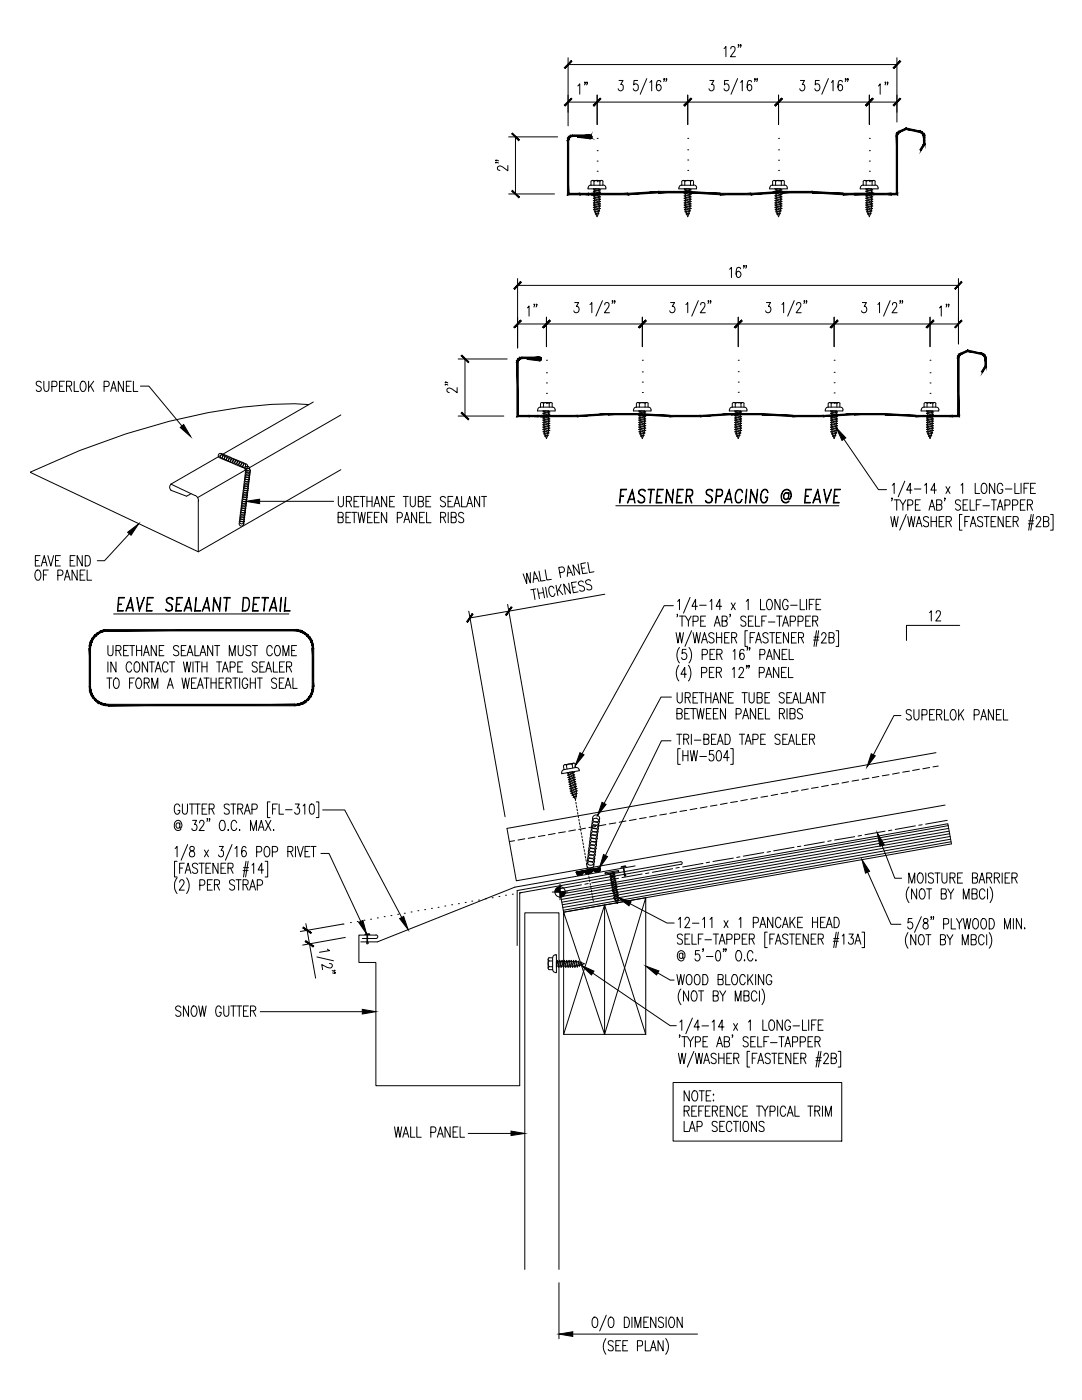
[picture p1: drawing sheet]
<svg xmlns="http://www.w3.org/2000/svg" width="216mm" height="279mm" viewBox="0 0 216 279" stroke-linecap="round" stroke-linejoin="round" font-family="sans-serif">
<g fill="none" stroke="#000" stroke-width=".2">
<path d="M113.4 11.5v13.6M113.4 12.9h65.6M115.3 17.2l.4-.5v2.1M116.8 16.4l-.1 .2-.1-.2h.2l-.2 .5M117.2 16.4l-.1 .2-.1-.2h.2l-.2 .5M119.2 19v5.9M123.5 16.1h.8l-.4 .8h.2a.63 .63 0 0 1 .3 .9 .63 .63 0 0 1-1 .1l-.1-.2M127.2 16.1h-.7l-.1 .8a.55 .55 0 0 1 .8-.1 .55 .55 0 0 1 .2 .7 .52 .52 0 0 1-.5 .6 .52 .52 0 0 1-.5-.4M129.1 15.7l-1.4 3.1M129.7 16.4l.3-.3v2M131.9 16.4l-.1-.3h-.4a1.11 1.11 0 0 0-.4 1.3l.2 .6a.6 .6 0 0 0 .8-.4 .6 .6 0 0 0-.5-.7 .49 .49 0 0 0-.5 .5M132.6 15.8l-.1 .1-.1-.1h.2l-.2 .5"/>
<path d="M133 15.8v.1l-.1-.1h.1l-.1 .5M137.2 19v5.9M141.6 16.1h.8l-.4 .8h.2a.63 .63 0 0 1 .3 .9 .63 .63 0 0 1-1 .1v-.2M144.5 9.7l.4-.4v2M145.4 16.1h-.8v.8a.61 .61 0 0 1 .8 .1 .61 .61 0 0 1 0 .8 .48 .48 0 0 1-.5 .3 .48 .48 0 0 1-.4-.4M145.8 9.8l.2-.4 .4-.1a.65 .65 0 0 1 .1 1l-.8 1h1.1M147.2 15.7l-1.3 3.1M147.4 9h-.1h.1l-.1 .5M147.8 16.4l.3-.3v2M147.9 9h-.2h.2l-.2 .5M150 16.4a.42 .42 0 0 0-.7-.3 1.56 1.56 0 0 0 .2 2 .6 .6 0 0 0 .5-.7 .6 .6 0 0 0-.7-.5l-.2 .5M150.7 15.8l-.1 .1v-.1h.1l-.1 .5"/>
<path d="M151.1 15.8v.1l-.1-.1h.1l-.1 .5M155.3 19v5.9M159.7 16.1h.8l-.4 .8a.61 .61 0 0 1 .5 .8 .61 .61 0 0 1-.9 .3l-.1-.3M163.5 16.1h-.8v.8a.46 .46 0 0 1 .4-.2 .46 .46 0 0 1 .4 .3 .61 .61 0 0 1 0 .9 .61 .61 0 0 1-.8 0l-.1-.2M165.3 15.7l-1.3 3.1M165.9 16.4l.3-.3v2M168.1 16.4a.42 .42 0 0 0-.7-.3 1.56 1.56 0 0 0 .2 2 .6 .6 0 0 0 .5-.7 .6 .6 0 0 0-.7-.5l-.2 .5M168.8 15.8l-.1 .1-.1-.1h.2l-.2 .5M169.2 15.8l-.1 .1v-.1h.1l-.1 .5M173.5 19v5.9M175.3 17.2l.3-.5v2.1M176.7 16.4l-.1 .2v-.2h.1l-.1 .5"/>
<path d="M177.2 16.4l-.1 .2-.1-.2h.2l-.2 .5M179 11.5v12.9M99 32.4v.1v-.1l.5 .1M99 32v.1v-.1l.5 .1M101.3 33v1.1l-1-.8a.56 .56 0 0 0-.7-.2 .56 .56 0 0 0-.3 .8l.5 .1M101.5 27.3h9.8M101.5 38.7h9.1M102.9 27.3v11.4M113.4 20.4h65.6M117.9 36.9l-.5 .3v.3M117.9 36.2v.8M118.2 36h1.8"/>
<path d="M118.4 38.2l1.2-.4 .2 .1-1.2 .3zM118.4 38.6l1.2-.3 .2 .1-1.2 .3zM118.4 39.6l1.2-.4 .2 .1-1.2 .3zM118.4 39.1l1.2-.4 .2 .1-1.2 .4zM118.5 36.2v.8M118.5 36.2a1.08 1.08 0 0 1 1.2 0 .35 .35 0 0 1 .6 0M118.6 36.2a.36 .36 0 0 0-.7 0M118.6 37.8v.3M118.6 38.2v.3M118.6 38.7v.3M118.6 39.2v.3M118.6 39.6v.3"/>
<path d="M119 37.7l-.4 .1-.2-.1h1.1v.1M119.2 27.6h.1M119.2 30.1h.1M119.2 32.1h.1M119.2 34.2h.1M119.2 36.3h.1M119.2 38.7h.1M119.5 38v.3M119.5 38.5v.2M119.5 38.9v.3M119.5 39.3v.4M119.5 39.8v.3"/>
<path d="M119.7 36.2v.8M120.3 36.2v.8h-2.4M120.4 36.9a.59 .59 0 0 1 .5 .8h-3.6v-.2M135.5 37.5v.2h3.5v-.2M136 36.9l-.4 .3-.1 .3M136 36.2v.8M136.3 36h1.8M136.5 38.2l1.2-.4 .2 .1-1.2 .3zM136.5 38.6l1.2-.3 .2 .1-1.2 .3zM136.5 39.6l1.2-.4 .2 .1-1.2 .3zM136.5 39.1l1.2-.4 .2 .1-1.2 .4zM136.6 36.2v.8"/>
<path d="M136.8 37.8v.3M136.8 38.2v.3M136.8 38.7v.3M136.8 39.2v.3M136.8 39.6v.3M137.1 37.7l-.4 .1-.2-.1h1.2v.1M137.2 27.6h.1M137.2 29.9h.1M137.2 31.9h.1M137.2 34h.1M137.2 36h.1M137.2 38.3h.1"/>
<path d="M137.7 38v.3M137.7 38.5v.2M137.7 38.9v.3M137.7 39.3v.4M137.7 39.8v.3M137.8 36.2v.8M137.8 36.2a1.08 1.08 0 0 0-1.1 0 .35 .35 0 0 0-.6 0M138.4 36.2v.8h-2.4M138.4 36.2a.36 .36 0 0 0-.6 0M138.5 36.9l.4 .3 .1 .3M154.1 36.9a.65 .65 0 0 0-.5 .8h3.5a.59 .59 0 0 0-.5-.8M154.2 36.2l-.1 .8h2.4v-.8"/>
<path d="M154.5 36h1.7M154.6 38.2l1.3-.4 .1 .1-1.2 .3zM154.6 38.6l1.3-.3 .1 .1-1.2 .3zM154.6 39.6l1.3-.4 .1 .1-1.2 .3zM154.6 39.1l1.3-.4 .1 .1-1.2 .4zM154.8 36.2v.8M154.8 36.2a.36 .36 0 0 0-.6 0M154.9 37.8v.3M154.9 38.2v.3M154.9 38.7v.3M154.9 39.2v.3M154.9 39.6v.3"/>
<path d="M155.2 37.7l-.4 .1-.2-.1h1.2v.1M155.3 27.6h.1M155.3 29.9h.1M155.3 32h.1M155.3 34h.1M155.3 36.1h.1M155.3 38.4h.1M155.8 38v.3M155.8 38.5v.2M155.8 38.9v.3M155.8 39.3v.4M155.8 39.8v.3"/>
<path d="M155.9 36.2v.8M155.9 36.2a1.08 1.08 0 0 0-1.2 0M156.5 36.2a.36 .36 0 0 0-.6 0M172.2 36.9l-.4 .3-.1 .3M172.2 36.2v.8M172.5 36h1.8M172.7 38.2l1.3-.4 .1 .1-1.2 .3zM172.7 38.6l1.3-.3 .1 .1-1.2 .3zM172.7 39.6l1.3-.4 .1 .1-1.2 .3zM172.7 39.1l1.3-.4 .1 .1-1.2 .4zM172.8 36.2v.8M173 37.8v.3"/>
<path d="M173 38.2v.3M173 38.7v.3M173 39.2v.3M173 39.6v.3M173.3 37.7l-.4 .1-.2-.1h1.2v.1M173.5 27.6h.1M173.5 30.1h.1M173.5 32.1h.1M173.5 34.2h.1M173.5 36.3h.1M173.5 38.7h.1M173.9 38v.3"/>
<path d="M173.9 38.5v.2M173.9 38.9v.3M173.9 39.3v.4M173.9 39.8v.3M174 36.2v.8M174.6 36.2v.8h-2.4M174.6 36.2a.35 .35 0 0 0-.6 0 1.08 1.08 0 0 0-1.1 0 .35 .35 0 0 0-.7 0M174.7 36.9a.59 .59 0 0 1 .5 .8h-3.6v-.2M103.3 55.6v13.8M103.3 57h87.9M118.4 40.9l1.2-.3 .2 .1-1.2 .3zM118.4 41.4l1.2-.4 .2 .1-1.2 .4z"/>
<path d="M118.4 40.5l1.2-.4 .2 .1-1.2 .4zM118.4 40l1.2-.4 .2 .2-1.2 .3zM118.4 41.8l1.2-.3 .2 .1-1.2 .3zM118.6 42.3l.9-.3 .2 .1-.9 .2zM118.6 40.1v.3M118.6 40.5v.4M118.6 41v.3M118.7 41.5v.3M118.7 41.9l.1 .3M118.8 42.7l.5-.2 .2 .1zM118.8 42.4l.1 .2M119.4 42.7l-.3 .6-.2-.6"/>
<path d="M119.5 42.2l-.1 .4M119.5 40.3v.3M119.5 40.7v.4M119.6 41.7l-.1 .3M119.6 41.2v.3M136.5 40.9l1.2-.3 .2 .1-1.2 .3zM136.5 41.4l1.2-.4 .2 .1-1.2 .4zM136.5 40.5l1.2-.4 .2 .1-1.2 .4zM136.5 40l1.2-.4 .2 .2-1.2 .3zM136.6 41.8l1.1-.3 .2 .1-1.2 .3zM136.7 42.3l.9-.3 .2 .1-.9 .2zM136.8 40.1v.3"/>
<path d="M136.8 40.5v.4M136.8 41v.3M136.8 41.5v.3M136.8 41.9l.1 .3M136.9 42.7l.5-.2 .2 .1zM136.9 42.4l.1 .2M137.5 42.7l-.3 .6-.2-.6M137.6 42.2l-.1 .4M137.6 41.7v.3M137.6 41.2l.1 .3M137.7 40.3v.3M137.7 40.7v.4"/>
<path d="M145.6 53.7l.4-.3v2M147.8 53.7l-.1-.3h-.4a1.11 1.11 0 0 0-.4 1.3l.2 .6a.56 .56 0 0 0 .8-.5 .56 .56 0 0 0-.8-.6l-.2 .5M148.5 53.1h-.1h.1l-.1 .4M149 53.1h-.2h.2l-.2 .4M154.6 40.9l1.3-.3 .1 .1-1.2 .3zM154.6 41.4l1.3-.4 .1 .1-1.2 .4zM154.6 40.5l1.3-.4 .1 .1-1.2 .4zM154.6 40l1.3-.4 .1 .2-1.2 .3zM154.7 41.8l1.1-.3 .2 .1-1.2 .3zM154.8 42.3l.9-.3 .2 .1-.9 .2zM154.9 40.1v.3M154.9 40.5v.4"/>
<path d="M154.9 41v.3M154.9 41.5v.3M155 41.9v.3M155 42.7l.5-.2 .2 .1zM155 42.4l.1 .2M155.2 42.7l.2 .6M155.6 42.7l-.3 .6M155.7 42.2l-.1 .4M155.8 41.7l-.1 .3M155.8 41.2v.3M155.8 40.3v.3M155.8 40.7v.4"/>
<path d="M172.7 40.9l1.3-.3 .1 .1-1.2 .3zM172.7 41.4l1.3-.4 .1 .1-1.2 .4zM172.7 40.5l1.3-.4 .1 .1-1.2 .4zM172.7 40l1.3-.4 .1 .2-1.2 .3zM172.8 41.8l1.1-.3 .2 .1-1.1 .3zM172.9 42.3l.9-.3 .2 .1-.9 .2zM173 40.1v.3M173 40.5v.4M173 41v.3M173 41.5l.1 .3M173.1 41.9v.3M173.1 42.7l.5-.2 .2 .1z"/>
<path d="M173.2 42.4v.2M173.3 42.7l.2 .6M173.7 42.7l-.3 .6M173.8 42.2l-.1 .4M173.9 41.7l-.1 .3M173.9 41.2v.3M173.9 40.3v.3M173.9 40.7v.4M191.2 55.6v13M8.2 76.4a.52 .52 0 0 0-.6-.3 .52 .52 0 0 0-.3 .7l.9 .6v.4a.57 .57 0 0 1-1 0M8.7 76.1l.1 1.7a.45 .45 0 0 0 .5 .3 .45 .45 0 0 0 .4-.3l.1-1.7M10.4 77.1h.8l.2-.3-.2-.6-.8-.1v2"/>
<path d="M11.9 77.1h.6M12.9 76.1h-1v2h1M13.3 77.1h.7a.51 .51 0 0 0 .3-.5 .51 .51 0 0 0-.3-.5h-.7v2M13.8 77.1l.5 1M14.8 76.1v2h.9M16.3 76.2l.1-.1a.99 .99 0 0 1 .7 1.6 .51 .51 0 0 1-.8 .3l-.3-.6v-.6zM17.7 76.1v2M18.1 77l.6 1.1M18.7 76.1l-1 1.3M20.8 77.1h.6l.3-.1 .1-.5-.2-.3-.8-.1v2M22.1 78.1l.6-2 .5 2M22.3 77.4h.7"/>
<path d="M24.6 76.1v2l-1-2v2M25.2 77.1h.6M26.2 76.1h-1v2h1M26.6 76.1v2h.9M28 77.1h1.7l6.6 7.9M88.9 76.7v.1v-.1l.5 .1M88.9 76.3v.1v-.1l.5 .1M91.2 77.4v1l-1-.7-.6-.3-.3 .2-.1 .4 .4 .3M91.4 71.6h9.8M92.8 71.6v11.4M103.3 64.7h87.9M105.2 61.4l.4-.3v2"/>
<path d="M106.7 60.8h-.2h.2l-.2 .5M107.1 60.8h-.1h.1l-.1 .5M109 71.9h.1M109 74.4h.1M109 76.4h.1M109 78.5h.1M109 63.3v5.9M114.7 60.4h.8l-.5 .7a.59 .59 0 0 1 .5 .9 .59 .59 0 0 1-1 0M117.7 60.8l.4-.4v2M120.2 60l-1.3 3.1M120.7 60.8a.46 .46 0 0 1 .6-.4 .46 .46 0 0 1 .2 .7l-.9 1.3h1M122.3 60.1h-.2h.2l-.2 .5"/>
<path d="M122.7 60.1h-.1h.1l-.1 .5M128.2 71.9h.1M128.2 74.2h.1M128.2 76.3h.1M128.2 78.3h.1M128.2 63.3v5.9M133.8 60.4h.8l-.5 .7a.59 .59 0 0 1 .6 .9 .59 .59 0 0 1-1.1 0M136.8 60.8l.4-.4v2M139.3 60l-1.3 3.1M139.8 60.8l.1-.2 .2-.2 .5 .2v.5l-.9 1.3h1M141.4 60.1h-.1h.1l-.1 .5M141.8 60.1h-.1h.1l-.1 .5"/>
<path d="M147.3 71.9h.1M147.3 74.2h.1M147.3 76.3h.1M147.3 78.3h.1M147.3 63.3v5.9M152.9 60.4h.8l-.4 .7a.59 .59 0 0 1 .5 1 .59 .59 0 0 1-1-.1M156 60.8l.4-.4v2M158.5 60l-1.3 3.1M158.9 60.8l.1-.2 .2-.2 .6 .2v.5l-.9 1.3h1M160.6 60.1h-.2h.2l-.2 .5M161 60.1h-.1h.1l-.1 .5M166.4 71.9h.1"/>
<path d="M166.4 74.3h.1M166.4 76.4h.1M166.4 78.4h.1M166.4 63.3v5.9M172.1 60.4h.8l-.4 .7a.59 .59 0 0 1 .4 1 .59 .59 0 0 1-1-.1M175.2 60.8l.3-.4v2M177.6 60l-1.3 3.1M178.1 60.8v-.2l.3-.2 .5 .2v.5l-.9 1.3h1M179.7 60.1h-.2h.2l-.2 .5M180.1 60.1h-.1h.1l-.1 .5M185.6 71.9h.1M185.6 74.4h.1"/>
<path d="M185.6 76.4h.1M185.6 78.5h.1M185.6 63.3v5.9M187.4 61.4l.4-.3v2M188.9 60.8h-.1h.1l-.1 .5M189.3 60.8h-.1h.1l-.1 .5M34.1 97.8l3.1 1.2 .9-.5M34.1 96.6l-.2 .6 .2 .6M39 98.9a1.21 1.21 0 0 1 .6 1.1M39.6 99.9v10.2M61.6 80.7a74.6 74.6 0 0 0-20.1 1.7 146.7 146.7 0 0 0-35.5 11.8l33.6 15.9 28.4-16.4M62.5 80.2l-28.4 16.4 4.8 2.3"/>
<path d="M67.5 99.1v1.5a.57 .57 0 0 0 .6 .5l.4-.2v-1.8M68 82.8l-28.6 16.5M71.6 99.1h-1v2h1M71.8 99.1h1M72.3 99.1v2M73.2 99.1v2M74.2 99.1v2M77.2 99.1v2l-1.1-2v2M78.7 99.1h-.9v2h.9M80.5 99.1h1M81 99.1v2M81.9 99.1v1.5a.57 .57 0 0 0 .6 .5l.3-.2 .1-1.8"/>
<path d="M86 99.1h-1v2h1M88.9 99.4a.52 .52 0 0 0-.8-.3 .52 .52 0 0 0-.1 .8l.6 .3a.54 .54 0 0 1 .1 .9 .54 .54 0 0 1-.8-.2M90.4 99.1h-1v2h1M91.4 83h9.1M92.1 99.1v2h.9M95.7 99.1v2l-1-2v2M96.1 99.1h1M96.6 99.1v2M107.3 81.8v.2h3.5v-.2M108.1 80.4h1.8M108.3 82.5l1.2-.4 .2 .1-1.2 .4zM108.3 82.9l1.2-.3 .2 .1-1.2 .3z"/>
<path d="M108.3 85.2l1.2-.3 .2 .1-1.2 .4zM108.3 85.7l1.2-.3h.2l-1.2 .4zM108.3 84.8l1.2-.4 .2 .1-1.2 .4zM108.3 84.3l1.2-.3h.2l-1.2 .4zM108.3 83.8l1.2-.3 .2 .1-1.2 .4zM108.3 83.4l1.2-.4 .2 .2-1.2 .3zM108.4 86.2l1.1-.4 .2 .1-1.2 .3zM108.5 80.5l-.5-.1-.1 .1-.1 .8-.4 .2-.1 .3M108.5 86.6l.9-.3 .2 .1-.9 .3zM108.6 82.1v.3M108.6 82.6v.3M108.6 83v.3"/>
<path d="M108.6 83.5v.3M108.6 83.9v.4M108.6 84.4v.3M108.6 84.9v.2M108.6 85.3v.3M108.6 85.7v.3M108.6 86.2l.1 .3M108.7 87l.5-.2 .2 .1-.5 .2zM108.7 86.6l.1 .3M108.8 87l.3 .5M108.9 82h-.6h1.2v.1M109 80.5h.1"/>
<path d="M109 83h.1M109.3 86.9l-.3 .6M109.4 86.4l-.1 .4M109.5 86l-.1 .3M109.5 85.5v.3M109.5 82.3v.3M109.5 82.8v.3M109.5 83.2v.3M109.5 83.7v.3M109.5 84.1v.4M109.5 84.6v.3M109.5 85.1v.3"/>
<path d="M109.6 80.5v.8M109.6 80.5a.36 .36 0 0 1 .6 0v.8h-2.4M109.6 80.5a1.08 1.08 0 0 0-1.2 0v.8M110.2 81.3l.5 .2 .1 .3M123.9 97.6h1.1v.2h-1.1l-.2 2.6h-.1zM123.9 98.9h.5v.2h-.6M125.4 99.7h1.2M125.5 99.6h1M126.2 97.6l.5 2.8-.5-2.4-.9 2.4h-.1zM126.4 81.8v.2h3.5v-.2M127.3 80.4h1.7M127.5 82.5l1.2-.4 .1 .1-1.2 .4z"/>
<path d="M127.5 82.9l1.2-.3 .1 .1-1.2 .3zM127.5 85.2l1.2-.3 .1 .1-1.2 .4zM127.5 85.7l1.2-.3h.1l-1.2 .4zM127.5 84.8l1.2-.4 .1 .1-1.2 .4zM127.5 84.3l1.2-.3h.1l-1.2 .4zM127.5 83.8l1.2-.3 .1 .1-1.2 .4zM127.5 83.4l1.2-.4 .1 .2-1.2 .3zM127.5 86.2l1.1-.4 .2 .1-1.1 .3zM127.6 80.5v.8M127.6 86.6l1-.3 .1 .1-.9 .3zM127.7 97.8a.77 .77 0 0 1 1.1 .2l-.3-.1a.71 .71 0 0 0-1 .1v.3l.2 .4a.95 .95 0 0 1 .9 .6 .95 .95 0 0 1-.2 1l-.7 .1-.4-.4 .2 .1a.7 .7 0 0 0 1.1-.1 .67 .67 0 0 0-.4-.9 .96 .96 0 0 1-.8-.8zM127.7 82.1v.3"/>
<path d="M127.7 82.6v.3M127.7 83v.3M127.7 83.5v.3M127.7 83.9v.4M127.7 84.4v.3M127.7 84.9v.2M127.7 85.3v.3M127.7 85.7l.1 .3M127.8 86.2v.3M127.8 87l.5-.2 .2 .1-.5 .2zM127.9 86.6v.3M128 87l.2 .5"/>
<path d="M128 82h-.5h1.1v.1M128.2 80.4h.1M128.2 82.7h.1M128.4 86.9l-.2 .6M128.5 86.4l-.1 .4M128.6 86v.3M128.6 85.5v.3M128.6 82.3v.3M128.6 82.8v.3M128.6 83.2v.3M128.6 83.7v.3M128.6 84.1v.4"/>
<path d="M128.6 84.6v.3M128.6 85.1v.3M128.7 80.5v.8M128.8 80.5a1.08 1.08 0 0 0-1.2 0 .35 .35 0 0 0-.6 0v.8M129.3 97.6h1.3v.2h-1.3zM129.3 80.5v.8h-2.3h-.3l-.3 .5M129.4 80.5a.36 .36 0 0 0-.7 0M129.4 81.3l.4 .2 .1 .3M129.9 97.8l-.2 2.6h.1l.2-2.6M131.2 97.6h1.2l-.1 .2h-1l-.3 2.5h1.1v.1h-1.2zM131.2 98.9h.5v.2h-.6M133 97.6l1.1 2.4 .3-2.4-.3 2.8-1-2.4-.2 2.4h-.1z"/>
<path d="M135.2 98.9h.5v.2h-.5M135.2 97.6h1.1v.2h-1l-.2 2.5h1v.1h-1.2zM137 98.9l1-.1 .2-.7-.1-.2-1-.1-.3 2.6 .2-2.8h.8l.4 .3a.83 .83 0 0 1-.5 1.2h-.7M137.5 99.1l.5 1.3h.1l-.5-1.3M141.1 97.8a.77 .77 0 0 1 1.2 .2l-.3-.1a.71 .71 0 0 0-1 .1v.6l.3 .1a.96 .96 0 0 1 .6 1.6 .74 .74 0 0 1-1.2-.3l.3 .1a.65 .65 0 0 0 .7 .1 .65 .65 0 0 0 .4-.6 1.17 1.17 0 0 0-1.1-.9 .62 .62 0 0 1 .1-.9zM143 98.9h.7a.72 .72 0 0 0 .2-1.1h-.8l-.2 2.6h-.2l.3-2.8h.9a.83 .83 0 0 1-.2 1.5h-.8M144.8 99.7h1.2M144.9 99.6h1M145.5 97.6l.6 2.8-.6-2.4-1 2.4zM145.5 81.8v.2h3.5v-.2M146.4 80.4h1.8M146.6 82.5l1.2-.4 .2 .1-1.2 .4z"/>
<path d="M146.6 82.9l1.2-.3 .2 .1-1.2 .3zM146.6 85.2l1.2-.3 .2 .1-1.2 .4zM146.6 85.7l1.2-.3h.2l-1.2 .4zM146.6 84.8l1.2-.4 .2 .1-1.2 .4zM146.6 84.3l1.2-.3h.2l-1.2 .4zM146.6 83.8l1.2-.3 .2 .1-1.2 .4zM146.6 83.4l1.2-.4 .2 .2-1.2 .3zM146.6 86.2l1.2-.4 .2 .1-1.2 .3zM146.7 80.5v.8M146.8 86.6l.9-.3 .2 .1-.9 .3zM146.8 82.1v.3M146.8 82.6v.3"/>
<path d="M146.8 83v.3M146.8 83.5v.3M146.8 83.9v.4M146.8 84.4v.3M146.8 84.9v.2M146.8 85.3v.3M146.9 85.7v.3M146.9 86.2l.1 .3M146.9 87l.6-.2 .1 .1-.5 .2zM147 86.6l.1 .3M147.1 82h-.5h1.1v.1M147.2 97.8l.2-.2a.67 .67 0 0 1 .8 .7l-.4-.5h-.4a1.79 1.79 0 0 0-.3 2.5h.5l.5-.6a.72 .72 0 0 1-1.1 .6 2.15 2.15 0 0 1 .2-2.5z"/>
<path d="M147.3 80.4h.1M147.3 82.6h.1M147.5 86.9l-.2 .6-.2-.5M147.7 86.4l-.1 .4M147.7 86v.3M147.7 85.5v.3M147.7 82.3v.3M147.7 82.8v.3M147.7 83.2v.3M147.7 83.7v.3M147.7 84.1v.4M147.7 84.6v.3"/>
<path d="M147.7 85.1v.3M147.9 80.5a1.04 1.04 0 0 0-1.1 0l-.5-.1-.2 .1v.8l-.5 .2v.3M148.4 80.5v.8h-2.3M148.5 80.5a.36 .36 0 0 0-.6 0v.8M148.5 81.3l.5 .2v.3M149 97.6l-.3 2.8zM149.8 97.6l1.1 2.4 .3-2.4-.3 2.8-1-2.4-.3 2.4zM152.3 97.8l.2-.2a.67 .67 0 0 1 .8 .7l-.4-.5a.85 .85 0 0 0-1 .9v1l.3 .6 .7-.2 .2-.8h-.4v-.1h.5a1.01 1.01 0 0 1-1 1.2 1.86 1.86 0 0 1 .1-2.6zM156.1 98.1a.98 .98 0 0 1 1.2-.4 .98 .98 0 0 1 .6 1.1 .89 .89 0 0 1-.4 .9l-.2-.2 .1-1.2 .1 1.3a.96 .96 0 0 0 .2-1.4 .96 .96 0 0 0-1.5-.1 1.34 1.34 0 0 0 .4 2.2h.3l.5-.3a.81 .81 0 0 1-.9 .4 .81 .81 0 0 1-.6-.8 1.81 1.81 0 0 1 .2-1.5zM156.6 98.4l.5-.1 .2 .1v.3l-.2-.3h-.3a.66 .66 0 0 0-.1 1.2h.3l.3-.3-.3 .4a.52 .52 0 0 1-.7-.5zM160.7 98.9h.6v.2h-.6M160.8 97.6h1.2l-.1 .2h-1l-.3 2.5h1.1v.1h-1.2z"/>
<path d="M162.4 99.7h1.2M162.5 99.6h1M163.2 97.6l.5 2.8-.5-2.4-.9 2.4h-.1zM164.4 97.6l.6 2.4 .9-2.4-1 2.8zM164.7 81.8v.2h3.5v-.2M165.6 80.4h1.7M165.7 82.5l1.2-.4 .2 .1-1.2 .4zM165.7 82.9l1.2-.3 .2 .1-1.2 .3zM165.7 85.2l1.2-.3 .2 .1-1.2 .4zM165.7 85.7l1.2-.3h.2l-1.2 .4zM165.7 84.8l1.2-.4 .2 .1-1.2 .4zM165.7 84.3l1.2-.3h.2l-1.2 .4z"/>
<path d="M165.7 83.8l1.2-.3 .2 .1-1.2 .4zM165.7 83.4l1.2-.4 .2 .2-1.2 .3zM165.8 86.2l1.1-.4 .2 .1-1.2 .3zM165.8 80.5v.8M165.9 80.5a.36 .36 0 0 0-.6 0v.8M165.9 86.6l.9-.3 .2 .1-.9 .3zM166 82.1v.3M166 82.6v.3M166 83v.3M166 83.5v.3M166 83.9v.4M166 84.4v.3"/>
<path d="M166 84.9v.2M166 85.3v.3M166 85.7v.3M166.1 86.2v.3M166.1 87l.5-.2 .2 .1-.5 .2zM166.1 86.6l.1 .3M166.2 87l.3 .5M166.3 82h-.6h1.2v.1M166.4 80.5h.1M166.4 82.9h.1M166.5 97.6h1.2v.2h-1.1l-.2 2.5h1.1v.1h-1.2zM166.5 98.9h.6v.2h-.6"/>
<path d="M166.7 86.9l-.3 .6M166.8 86.4l-.1 .4M166.9 86l-.1 .3M166.9 85.5v.3M166.9 82.3v.3M166.9 82.8v.3M166.9 83.2v.3M166.9 83.7v.3M166.9 84.1v.4M166.9 84.6v.3M166.9 85.1v.3M167 80.5a1.08 1.08 0 0 0-1.1 0"/>
<path d="M167.6 80.5v.8h-2.4l-.4 .2-.1 .3M167.6 80.5a.36 .36 0 0 0-.6 0v.8M167.7 81.3l.4 .2 .1 .3M168.4 87.6l6.9 10.1h1.6M178 96.8l.4-.4v2.1M178 99.5h-.1h.1l-.1 .5M178.4 99.8h1M178.9 99.8v2M179.6 99.8l.6 .9v1.1M180.5 96l-1.3 3.2M180.7 99.8l-.5 .9M182 97.8h-1.1l.7-1.4v2.1"/>
<path d="M182.4 97.6h1.4M183.6 99.8h-.9v2h.9M183.8 81.8v.2h3.5v-.2M184.5 96.8l.4-.4v2.1M184.7 80.4h1.7M184.9 82.5l1.2-.4 .2 .1-1.3 .4zM184.9 82.9l1.2-.3 .2 .1-1.3 .3zM184.9 85.2l1.2-.3 .2 .1-1.3 .4zM184.9 85.7l1.2-.3h.2l-1.3 .4zM184.9 84.8l1.2-.4 .2 .1-1.3 .4zM184.9 84.3l1.2-.3h.2l-1.3 .4zM184.9 83.8l1.2-.3 .2 .1-1.3 .4z"/>
<path d="M184.9 83.4l1.2-.4 .2 .2-1.3 .3zM184.9 86.2l1.1-.4 .3 .1-1.2 .3zM185 80.5v.8M185 86.6l1-.3 .1 .1-.9 .3zM185.1 82.1v.3M185.1 82.6v.3M185.1 83v.3M185.1 83.5v.3M185.1 83.9v.4M185.1 84.4v.3M185.1 84.9v.2M185.1 85.3v.3"/>
<path d="M185.2 85.7v.3M185.2 86.2v.3M185.2 87l.5-.2 .2 .1-.5 .2zM185.3 86.6v.3M185.4 82h-.5h1.1v.1M185.6 80.5h.1M185.6 83h.1M185.8 86.9l-.2 .6-.2-.5M185.9 86.4l-.1 .4M186 86v.3M186 85.5v.3M186 82.3v.3"/>
<path d="M186 82.8v.3M186 83.2v.3M186 83.7v.3M186 84.1v.4M186 84.6v.3M186 85.1v.3M186.2 80.5a1.05 1.05 0 0 0-1.2 0l-.5-.1-.1 .1v.8l-.5 .2-.1 .3M186.7 80.5v.8h-2.4M186.8 80.5a.36 .36 0 0 0-.7 0v.8M186.8 81.3l.5 .2 .1 .3M186.8 97.8h-1.1l.8-1.4v2.1M188.6 99.5h-.1h.1l-.1 .5"/>
<path d="M188.8 97.1l.8 1.4M189.6 97.1l-.8 1.4M191.8 96.8l.3-.4v2.1M193.1 99.8h-.9v2h.9M193.6 99.8v2h.9M194.6 96.4v2.1h.9M195.8 99.8h-1v2M196.1 96.5l.1-.1a.64 .64 0 0 1 .7 .8 1.13 1.13 0 0 1-.4 1.3 .64 .64 0 0 1-.7-.8 1.2 1.2 0 0 1 .3-1.2zM197.8 99.8h1M198.3 99.8v2M198.5 96.4v2.1l-1.1-2.1v2.1M200.1 96.9a.51 .51 0 0 0-.5-.5 .51 .51 0 0 0-.5 .5v1.1a.51 .51 0 0 0 .8 .4l.2-.7h-.4"/>
<path d="M200.6 97.6h1.3M202.5 96.4v2.1h.9M203.7 96.4v2.1M204.3 97.4h.6M204.5 99.8h-.9v2h.9M205.3 96.4h-1v2.1M205.6 97.4h.6M206.6 96.4h-1v2.1h1M7.1 111.9h.5M7.3 113.8h.1a1 1 0 0 1 .7 1.5 .51 .51 0 0 1-.8 .4l-.3-.7v-.5zM8 110.9h-.9v2.1h.9M8.2 113l.6-2.1 .6 2.1"/>
<path d="M8.5 112.2h.7M8.7 114.7h.6M9.6 110.9l.5 2.1 .6-2.1M9.6 113.8h-.9v2M11.1 111.9h.6M11.5 114.8h.7l.4-.4a.56 .56 0 0 0-.4-.6h-.7v2M12.1 110.9h-1v2.1h1M12.9 115.8l.5-2 .6 2M13.1 115.1h.7M14 111.9h.6M15 110.9h-1v2.1h1M15.4 113.8v2l-1-2v2"/>
<path d="M16 114.7h.6M16.4 110.9v2.1l-1-2.1v2.1M17 113.8h-1v2h1M17 110.9h.5a1.26 1.26 0 0 1 .4 1.8l-.4 .3h-.5zM17.4 113.8v2h.9M23.7 119.2h1.1v.2h-1.1l-.2 2.4h1.1v.2h-1.2zM25.8 106.5l-4.9 5.4h-1.5M26.1 119.2l.6 2.8h-.2l-.4-2.4-1 2.4zM27.3 119.2l.5 2.4 1-2.4-1 2.8zM29.4 119.2h1.2v.2h-1.1l-.2 2.4h1.1l-.1 .2h-1.1zM33.4 119.4a.74 .74 0 0 1 1.2 .2h-.2l-.3-.2-.7 .1a.49 .49 0 0 0 .1 .8 .95 .95 0 0 1 .8 .6 .95 .95 0 0 1-.1 .9 .8 .8 0 0 1-1.2-.2h.2l.3 .2 .7-.1a.75 .75 0 0 0-.2-1 .93 .93 0 0 1-.8-1.1zM35.3 119.2h1.1v.2h-1l-.2 2.4h1v.2h-1.2z"/>
<path d="M37.7 119.2l.6 2.8-.6-2.4-.9 2.4h-.1zM39.1 119.2l-.1 2.6h1v.2h-1.2zM41.3 119.2l.6 2.8-.6-2.4-1 2.4zM42.7 119.2l1.1 2.4 .3-2.4-.3 2.8-1.1-2.4-.1 2.4h-.2zM44.6 119.2h1.3v.2h-1.3zM45.2 119.4l-.2 2.6h.1l.2-2.6M48.5 119.2h.7a1.62 1.62 0 0 1 .3 2.4l-.5 .4h-.7zM48.6 119.4h.6a1.42 1.42 0 0 1 .4 1.9l-.3 .4-.9 .1zM50.6 119.2h1.2v.2h-1.1l-.2 2.4h1v.2h-1.1zM51.8 100h14.8M52.3 119.2h1.2v.2h-1.2zM52.9 119.4l-.3 2.6 .3-2.6"/>
<path d="M54.7 119.2l.5 2.8-.5-2.4-1 2.4zM56.1 119.2l-.1 2.8h-.2zM57 119.2l-.2 2.6h1.1v.2h-1.2zM67.5 103.2h.6a.51 .51 0 0 0 .4-.5 .51 .51 0 0 0-.4-.5h-.6v2.1h.6l.3-.1 .1-.3a.52 .52 0 0 0-.4-.7M69 103.2h.6M69.1 100h.7a.51 .51 0 0 0 .3-.4 .51 .51 0 0 0-.3-.5h-.7v2M69.6 100l.5 1.1M70 102.2h-1v2.1h1M70.2 102.2h1M70.6 100h.6M70.7 102.2v2.1M71.4 102.2l.4 2.1 .4-2.1 .3 2.1 .4-2.1"/>
<path d="M73.2 100h1M73.3 103.2h.6M74.3 102.2h-1v2.1h1M74.6 101.1l.6-2 .6 2M74.7 103.2h.6M74.8 100.5h.8M75.7 102.2h-1v2.1h1M77.2 102.2v2.1l-1.1-2.1v2.1M77.8 100h.5M79.3 103.3h.6a.58 .58 0 0 0 .4-.5 .58 .58 0 0 0-.4-.6h-.6v2.1M80.6 104.3l.6-2.1 .6 2.1M80.8 103.6h.7"/>
<path d="M83.1 102.2v2.1l-1-2.1v2.1M83.5 100h.6a.51 .51 0 0 0 .4-.4 .51 .51 0 0 0-.4-.5h-.6v2h.6a.61 .61 0 0 0 .4-.5 .61 .61 0 0 0-.4-.6M83.7 103.2h.6M84.7 102.2h-1v2.1h1M85 100h.6M85.1 102.2v2.1h.9M87.9 103.2l.9-.1 .1-.3-.1-.4-.9-.2v2.1M88.4 103.2l.5 1.1M89.4 100h.6M89.4 102.2v2.1M90 103.2l.9-.1 .1-.3-.1-.4-.9-.2v2.1l.9-.1 .1-.6-.3-.4M90.6 101.1l.6-2 .6 2"/>
<path d="M90.8 100.5h.7M92.5 102.5a.53 .53 0 0 0-.7-.2 .53 .53 0 0 0-.2 .7l.8 .4a.53 .53 0 0 1-.1 .9 .53 .53 0 0 1-.8-.3M93.1 101.1l.6-2 .6 2M93.4 100.5h.7M105.8 114.3v2l-.7-1.9v2.1l-.7-2M106.4 117.6l.4 2M106.9 117.5l-1 .2M107.2 115.4l-.7 .1M107.3 117.5l.3 2M107.6 116l-1-1.9-.2 2.2M107.6 114l.3 2 .9-.2M108.3 117.3l.4 2"/>
<path d="M108.4 118.3l-1 .1M108.8 113.7l.3 2.1 .9-.2M108.9 117.2l.3 2M110.5 117.4a.5 .5 0 0 0-.8-.2 1.48 1.48 0 0 0 .4 1.9 .58 .58 0 0 0 .6-.6M110.9 116.8l.4 2M111.4 117.6l.9 1.1M111.7 114.3l.9-.2v-.6l-.2-.3-.9 .1 .4 2M112 116.6l-.8 1.6M113.5 116.4l.3 2-1.3-1.8 .3 2M114 114.2l-.7 .2M114.3 114.9l-.9-2-.2 2.1M114.8 117.2h-.6"/>
<path d="M115 116.1l-1 .2 .4 2 .9-.2M115.3 112.6l.4 2-1.4-1.9 .4 2.1M116.4 116.2a.51 .51 0 0 0-.8-.2 .51 .51 0 0 0 0 .8l.7 .2a.54 .54 0 0 1 .3 .7 .54 .54 0 0 1-.7 .3l-.3-.2M116.7 113.3l-.6 .1M116.8 112.3l-.9 .2 .4 2 .9-.1M117.3 112.2l.3 2.1 .9-.2M117.8 115.9l-.1-.1a.55 .55 0 0 0-.8 .5l.2 .3 .6 .1a.54 .54 0 0 1 .4 .8 .54 .54 0 0 1-.8 .2l-.2-.2M120.7 118.6l-26.9 4.7M122.9 100.9h44.5M137.7 119.2l-1.3 3.2M151.8 119.6v2.1h.8M153.1 119.9l.3-.3a.99 .99 0 0 1 .6 1.6 .51 .51 0 0 1-.5 .5 .51 .51 0 0 1-.5-.5l-.1-.8z"/>
<path d="M155.6 119.6v2.1l-1-2.1v2.1M159.7 119.6v2.1h.9M160.9 119.6v2.1M162.5 119.6h-1v2.1M163.8 119.6h-1v2.1h1M177.7 103.1l.4 2 .4-2 .3 2 .4-2M180.8 102.7l-1.3 3.1M181.1 103.1l.4 2 .3-2 .4 2 .4-2M181.1 100.8h.7l.3-.4a.56 .56 0 0 0-.3-.6h-.7v2M182.7 100.7h.5M182.8 105.1l.6-2 .6 2M183 104.5h.8"/>
<path d="M185.3 103.3a.51 .51 0 0 0-.7-.2 .51 .51 0 0 0-.3 .7l.7 .4a.53 .53 0 0 1 .2 .7 .53 .53 0 0 1-.8 .1l-.1-.2M185.4 101.8l.6-2 .5 2M185.6 101.1h.7M185.8 103.1v2M185.8 104.1h1M186.8 103.1v2M186.9 100.7h.7a.5 .5 0 0 0 .4-.5 .5 .5 0 0 0-.4-.4h-.7v2h.7a.58 .58 0 0 0 .4-.5 .58 .58 0 0 0-.4-.6M187.4 104.1h.6M188.4 103.1h-1v2h1M188.8 104.1l.9-.2 .2-.3-.1-.3-.3-.2h-.7v2M189.3 104.1l.6 1M191.7 100a.52 .52 0 0 0-.7-.2 .52 .52 0 0 0-.3 .6l.7 .4a.55 .55 0 0 1 .2 .9 .55 .55 0 0 1-.9-.2"/>
<path d="M192 102.7h-.5v3.1h.5M192.2 100.7h.6M192.5 104.1h.6M193.4 103.1h-.9v2M193.6 105.1l.6-2 .6 2M193.8 104.5h.7M194.8 100.7h.6M196.1 103.3a.51 .51 0 0 0-.7-.2 .51 .51 0 0 0-.3 .7l.7 .4a.53 .53 0 0 1 .2 .7 .53 .53 0 0 1-.8 .1l-.1-.2M196.1 100.9h1.3M196.4 103.1h1M196.9 103.1v2M197.8 104.1h.6"/>
<path d="M198.7 103.1h-.9v2h.9M199 101.8l.6-2 .5 2M199.2 101.1h.7M200.2 103.1v2l-1-2v2M200.5 100.8h.7l.3-.2-.1-.8h-.9v2M200.8 104.1h.6M201.7 103.1h-.9v2h.9M202 100.8h.7l.4-.4a.56 .56 0 0 0-.4-.6h-.7v2M202.2 104.1l.9-.2 .1-.3-.1-.4-.9-.1v2M202.7 104.1l.5 1M203.6 100.7h.6M205 100.7h.6a.5 .5 0 0 0 .4-.5 .5 .5 0 0 0-.4-.4h-.6v2"/>
<path d="M205.2 104.5h1M205.3 103.9h1M205.5 100.7l.5 1.1M205.8 102.7l-.5 3.1M206.2 102.7l-.5 3.1M206.8 103.6l.3-.5 .5 .2a.72 .72 0 0 1-.2 .9l-.7 .9h1M208.2 104.1l.9-.2 .2-.3-.1-.3-.3-.2h-.7v2h.7a.55 .55 0 0 0 .4-.5 .55 .55 0 0 0-.4-.5M209.6 102.7h.5v3.1h-.5M21.3 135.3h1M21.5 128.8v1.5a.51 .51 0 0 0 .3 .5 .51 .51 0 0 0 .5 0l.2-.5v-1.5M21.5 132.1v2M21.8 135.3v2.1"/>
<path d="M22.7 122.5h34.9M22.8 135.6l.3-.3a.88 .88 0 0 1 .7 1.3 .61 .61 0 0 1-.6 .8 .61 .61 0 0 1-.6-.8zM23.1 132.1v2l-1-2v2M23.1 129.8h.7a.5 .5 0 0 0 .4-.5 .5 .5 0 0 0-.4-.5h-.7v2.1M23.7 120.5h.5v.2h-.5M23.7 129.8l.5 1.1M24.7 129.8h.6M25.3 121.3h1.2M25.4 121.2h1M25.6 128.8h-.9v2.1h.9M25.9 136.3h.5M25.9 128.8h1"/>
<path d="M26.3 132.6a.51 .51 0 0 0-.8-.4 1.37 1.37 0 0 0 .1 1.9 .52 .52 0 0 0 .7-.4M26.4 128.8v2.1M26.8 135.3h-.9v2.1M27 132.2l.2-.1a.64 .64 0 0 1 .7 .8 1.13 1.13 0 0 1-.4 1.2 .61 .61 0 0 1-.8-.7l.1-.8zM27.2 129.8h1.1M27.2 128.8v2.1M27.4 135.4l.1-.1a1 1 0 0 1 .7 1.6 .51 .51 0 0 1-.3 .4 .51 .51 0 0 1-.5 0l-.3-.7v-.5zM28.3 128.8v2.1M28.6 130.9l.6-2.1 .6 2.1M28.8 136.3l.9-.1 .1-.3-.1-.5-.9-.1v2.1M28.9 130.2h.7M29.3 136.3l.5 1.1"/>
<path d="M29.4 120.5h.6v.2h-.6M29.4 132.1v2l-1-2v2M29.8 132.1h1M30.3 137.4v-2.1l.6 2.1 .6-2.1v2.1M30.3 132.1v2M31 134.1l.6-2 .6 2M31.2 128.8v2.1l-1-2.1v2.1M31.2 133.4h.7M31.8 129.8h.6M32.7 128.8h-.9v2.1h.9M33.4 137.4l.6-2.1 .6 2.1M33.5 132.6a.51 .51 0 0 0-.8-.4 1.37 1.37 0 0 0 .2 1.9 .52 .52 0 0 0 .6-.4"/>
<path d="M33.6 136.7h.7M33.8 132.1h1.1M34.3 132.1v2M35.2 120.5h.6v.2h-.6M35.7 129.1a.52 .52 0 0 0-.7-.3 .52 .52 0 0 0-.3 .7l.8 .5a.48 .48 0 0 1 .2 .5 .48 .48 0 0 1-.4 .4h-.3l-.4-.3M36.2 129.8h.6M36.3 135.3l.4 2.1 .3-2.1 .4 2.1 .4-2.1M36.6 132.1l.4 2 .3-2 .4 2 .4-2M36.9 121.3h1.2M37.1 121.2h.9M37.1 128.8h-.9v2.1h.9M37.3 130.9l.6-2.1 .6 2.1"/>
<path d="M37.6 130.2h.7M38.2 136.3h.6M38.5 132.1v2M38.9 128.8v2.1h.8M38.9 132.1h1M39.2 135.3h-1v2.1h1M39.4 137.4l.6-2.1 .5 2.1M39.4 132.1v2M39.6 136.7h.7M39.9 130.9l.6-2.1 .6 2.1M40.1 130.2h.7M40.3 132.1v2"/>
<path d="M40.3 133.1h1M40.6 121.3h1.1M40.7 121.2h.9M40.7 135.3h1M41.2 135.3v2.1M41.3 132.1v2M42.1 136.3h1M42.1 135.3v2.1M42.4 128.8v2.1l-1-2.1v2.1M42.8 128.8h1M43.1 135.3v2.1M43.2 132.1h1"/>
<path d="M43.3 128.8v2.1M43.7 136.3h.6M43.7 132.1v2M44.4 134.1l.5-2 .6 2M44.6 133.4h.7M44.6 135.3h-.9v2.1h.9M45.1 136.3l.9-.1 .1-.3-.1-.4-.3-.2h-.6v2.1M45.6 136.3l.5 1.1M45.7 130.9v-2.1l.6 2.1 .6-2.1v2.1M45.9 133.2h.7a.55 .55 0 0 0 .4-.6 .55 .55 0 0 0-.4-.5h-.7v2M46.4 135.3h1M46.9 135.3v2.1"/>
<path d="M47.4 133.1h.6M47.5 128.8l.1 1.8a.47 .47 0 0 0 .4 .3 .47 .47 0 0 0 .5-.3v-1.8M47.8 135.3v2.1M48.4 132.1h-1v2h1M49.4 135.8a.51 .51 0 0 0-.5-.5 .51 .51 0 0 0-.5 .5v1.1a.51 .51 0 0 0 .3 .4 .51 .51 0 0 0 .5 0l.2-.7h-.3M49.9 136.3h1.1M49.9 135.3v2.1M50.1 129.1a.53 .53 0 0 0-.6-.3 .53 .53 0 0 0-.4 .5l.1 .3 .6 .3a.52 .52 0 0 1 .2 .6 .52 .52 0 0 1-.6 .4l-.3-.3M50.4 128.8h1M50.6 120.5h.6v.2h-.6M50.9 128.8v2.1M51 135.3v2.1"/>
<path d="M51.3 132.4a.52 .52 0 0 0-.6-.3 .52 .52 0 0 0-.3 .7l.8 .4a.53 .53 0 0 1-.1 .9 .53 .53 0 0 1-.8-.3M51.3 135.3h1.1M51.8 135.3v2.1M51.8 133.1h.6M52.8 132.1h-1v2h1M53 134.1l.6-2 .6 2M53.2 133.4h.8M53.9 121.3h1.2M54 121.2h1M54.3 129.3a.58 .58 0 0 0-.7-.5 .58 .58 0 0 0-.4 .8 1.1 1.1 0 0 0 .5 1.3 .58 .58 0 0 0 .6-.5M54.6 132.1v2h.8M55.1 128.9l.1-.1a.99 .99 0 0 1 .7 1.6 .51 .51 0 0 1-.5 .5 .51 .51 0 0 1-.6-.5v-.8z"/>
<path d="M55.2 135.6a.51 .51 0 0 0-.7-.3 .51 .51 0 0 0-.2 .7l.6 .4a.54 .54 0 0 1 .1 .9 .54 .54 0 0 1-.8-.2M55.7 136.3h.6M55.8 133.1h.6M56.5 130.9v-2.1l.6 2.1 .5-2.1v2.1M56.7 135.3h-1v2.1h1M56.8 132.1h-1v2h1M56.9 137.4l.6-2.1 .6 2.1M57.1 136.7h.8M57.2 133.1h.7a.51 .51 0 0 0 .3-.5 .51 .51 0 0 0-.3-.5h-.7v2M57.7 133.1l.5 1M58.2 129.8h.6M58.4 135.3v2.1h.9"/>
<path d="M59.2 128.8h-1v2.1h1M93.5 122l7.3 41M101.3 120.6l7.2 41M134 139.1h-2.1l-11.3 21.2M134.4 120.9h-1.9l-16.4 29.5M134.9 126.3l.4 2 .4-2 .3 2 .4-2M135.1 138.2v1.5a.57 .57 0 0 0 .6 .6l.4-.3v-1.8M135.2 120l.4-.4v2.1M135.2 122.7h-.1h.1l-.1 .4M135.5 132.8a2.65 2.65 0 0 0 0 3.1M135.6 129.2a2.58 2.58 0 0 0 0 3.1M135.6 123h1"/>
<path d="M136.1 123v2M136.7 139.2h.7a.51 .51 0 0 0 .3-.5 .51 .51 0 0 0-.3-.5h-.7v2.1M136.8 123l.6 .9v1.1M136.9 129.6h-.7l-.1 .8a.62 .62 0 0 1 1 .6 .62 .62 0 0 1-1 .5l-.1-.3M137 134.5h-1.1l.7-1.3v2M137.2 139.2l.5 1.1M137.4 132.8a2.65 2.65 0 0 1 0 3.1M137.5 129.2a2.58 2.58 0 0 1 0 3.1M137.9 123l-.5 .9M138 125.9l-1.3 3.1M138.3 126.3l.4 2 .3-2 .4 2 .4-2M138.3 124h.7l.3-.2-.1-.8h-.9v2"/>
<path d="M138.3 139.2h.5M139.2 121h-1.1l.7-1.4v2.1M139.2 138.2h-.9v2.1h.9M139.4 138.2h1M139.6 120.8h1.3M139.8 123.9h.6M139.9 138.2v2.1M140 128.3l.6-2 .6 2M140 134.3h.7a.55 .55 0 0 0 .4-.6 .55 .55 0 0 0-.4-.5h-.7v2M140.1 130.7h.7a.55 .55 0 0 0 .4-.6 .55 .55 0 0 0-.4-.5h-.7v2M140.2 127.6h.7M140.8 123h-1v2h1"/>
<path d="M140.8 139.2h1M140.8 138.2v2.1M141.5 134.2h.6M141.7 120l.3-.4v2.1M141.7 130.6h.5M141.8 138.2v2.1M142.4 139.6h.8M142.5 126.5a.52 .52 0 0 0-.7-.2 .52 .52 0 0 0-.3 .6l.7 .5a.53 .53 0 0 1 .2 .7 .53 .53 0 0 1-.8 .1l-.2-.2M142.5 133.2h-1v2h1M142.5 125l.6-2 .6 2M142.6 129.6h-.9v2h.9M142.8 124.3h.7"/>
<path d="M142.9 134.2l.9-.2 .2-.3-.1-.3-.3-.2h-.7v2M143 126.3v2M143 127.2h1M143 130.6h.7l.4-.4a.47 .47 0 0 0-.4-.6h-.7v2M143.5 134.2l.5 1M143.6 130.6l.5 1M144 121h-1.1l.7-1.4v2.1M144 126.3v2M144.1 123.9h.6l.4-.4a.47 .47 0 0 0-.4-.5h-.6v2h.6l.4-.4a.56 .56 0 0 0-.4-.7M144.6 127.2h.6M144.8 138.2v2.1l-1.1-2.1v2.1M145.4 139.2h.6"/>
<path d="M145.5 126.3h-.9v2h.9M145.7 122.7h-.1h.1l-.1 .4M145.9 120.3l.8 1.4M146 127.2l.8-.1 .2-.3-.1-.3-.3-.2h-.6v2M146.2 133.6l.3-.4v2M146.3 130l.3-.4v2M146.3 138.2h-.9v2.1h.9M146.5 127.2l.5 1.1M146.7 120.3l-.8 1.4M147.5 133.7l.3-.5 .5 .2a.72 .72 0 0 1-.2 .9l-.7 .9h1M148.1 138.2h1M148.4 129.9v-.2l-.4-.1a1.05 1.05 0 0 0-.4 1.4l.2 .5a.61 .61 0 0 0 .8-.4 .61 .61 0 0 0-.5-.7h-.3l-.2 .6"/>
<path d="M148.6 138.2v2.1M148.8 123.2a.52 .52 0 0 0-.8-.2 .52 .52 0 0 0 .1 .8l.4 .2a.54 .54 0 0 1 .2 .9 .54 .54 0 0 1-.9-.2M148.9 120l.4-.4v2.1M149.1 132.9h-.2l.1-.1 .1 .1-.2 .5M149.2 125.9h-.5v3.1h.5M149.2 129.3h-.2h.2l-.2 .5M149.3 123.9h.6M149.5 138.2v1.5a.57 .57 0 0 0 .6 .6l.3-.3 .1-1.8M149.5 132.9l-.1 .1v-.2l.1 .3-.1 .3M149.6 129.3h-.1h.1l-.1 .5M149.7 127.2h.6M150.3 123h-1v2h1"/>
<path d="M150.6 126.3h-.9v2M150.7 123v2h.9M150.8 128.3l.6-2 .5 2M151 127.6h.7M151.1 139.2h.7a.51 .51 0 0 0 .3-.5 .51 .51 0 0 0-.3-.5h-.7v2.1h.7a.61 .61 0 0 0 .3-.5 .61 .61 0 0 0-.3-.6M151.5 134.3h.6a.55 .55 0 0 0 .4-.6 .55 .55 0 0 0-.4-.5h-.6v2M151.6 130.7h.7a.55 .55 0 0 0 .4-.6 .55 .55 0 0 0-.4-.5h-.7v2M152 123.9h.6M152.6 139.2h.6M152.8 135.2l.6-2 .6 2M152.9 123h-.9v2M152.9 131.6l.6-2 .6 2"/>
<path d="M153 134.5h.8M153.1 131h.8M153.3 126.5a.52 .52 0 0 0-.7-.2 .52 .52 0 0 0-.3 .6l.7 .5a.53 .53 0 0 1 .2 .7 .53 .53 0 0 1-.8 .1l-.2-.2M153.3 124.1h1.3M153.6 138.2h-1v2.1h1M153.6 126.3h1M154.1 126.3v2M154.9 127.2h.6M155 123h1M155.4 133.2v2l-1.1-2v2M155.5 129.6v2l-1-2v2M155.5 123v2"/>
<path d="M155.9 126.3h-1v2h1M155.9 134.2h.6M156.1 130.6h.6M156.2 125l.5-2 .6 2M156.4 124.3h.7M156.5 138.5a.53 .53 0 0 0-.6-.3 .53 .53 0 0 0-.4 .5l.1 .3 .6 .3a.55 .55 0 0 1 .2 .9 .55 .55 0 0 1-.9-.2M156.9 133.2h-1v2h1M157 139.2h.6M157 129.6h-.9v2h.9M157.3 120.1a.51 .51 0 0 0-.9-.4 1.45 1.45 0 0 0 .2 2 .59 .59 0 0 0 .6-.2 .59 .59 0 0 0 .1-.6h-.4M157.3 126.3v2l-1-2v2M157.3 133.2v2h.9"/>
<path d="M157.5 129.6v2h.9M157.7 124h.7l.3-.2v-.5l-.1-.3h-.9v2M157.8 120.8h1.3M157.9 127.2h.6M158 138.2h-1v2.1h1M158.4 139.6h.8M158.9 126.3h-1v2h1M159.2 124l.9-.1 .2-.3-.2-.6h-.9v2M159.3 127.2h.7a.51 .51 0 0 0 .4-.5 .51 .51 0 0 0-.4-.4h-.7v2M159.7 138.2v2.1h.9M159.8 127.2l.5 1.1M160.8 123.9h.6"/>
<path d="M161 139.6h.7M161.5 120.6h.6M161.7 123h-.9v2h.9M162.2 123.9l.9-.1 .1-.3-.1-.5h-.9v2M162.3 127.7h1.1M162.4 127.1h1M162.7 123.9l.5 1.1M162.8 120.6h.6M162.9 125.9l-.5 3.1M163.3 138.2v2.1l-1-2.1v2.1M163.4 125.9l-.6 3.1M163.7 138.2h1"/>
<path d="M163.9 126.8l.1-.3a.47 .47 0 0 1 .7-.1 .47 .47 0 0 1 0 .7l-.8 1.2h1M164.2 138.2v2.1M165.4 127.2l.9-.1 .1-.3-.1-.4-.9-.1v2h.7a.58 .58 0 0 0 .4-.5 .58 .58 0 0 0-.4-.6M166.8 125.9h.5v3.1h-.5M185.5 122.3l.3-.4v2M186.8 122.4v-.3l.3-.2 .5 .2v.6l-.9 1.2h1M191.5 124.8h-10.6v3M112.4 152.9l.1 .7a.63 .63 0 0 0-.4 .8l3.5-.6a.6 .6 0 0 0-.7-.6M113.1 152.7a.36 .36 0 0 0-.7 .1M113.2 154.7l1.2-.6 .2 .1-1.2 .5zM113.3 155.2l1.2-.6 .2 .1-1.2 .5zM113.4 155.6l1.1-.6 .3 .1-1.2 .6z"/>
<path d="M113.4 154.3l.1 .3M113.5 156.1l1.1-.6h.2l-1.1 .6zM113.5 154.7l.1 .3M113.6 156.5l1.1-.6 .2 .1-1.2 .6zM113.6 155.2l.1 .3M113.6 156.9l1.2-.5 .2 .1-1.2 .5zM113.7 155.6v.3M113.7 154.1l-.3 .2-.3-.1 1.2-.2v.1M113.7 157.4l1.2-.5h.1l-1.1 .6zM113.7 156.1l.1 .3M113.8 157.9l1.3-.5-1.1 .6zM113.8 156.5l.1 .4"/>
<path d="M113.9 158.3l1.3-.5-1.1 .6zM113.9 157v.3M114 157.5v.2M114.1 157.9l.1 .3M114.1 158.7l.9-.4h.2l-.9 .5zM114.2 152.5l.1 .8M114.2 158.3l.1 .3M114.3 154.3l.1 .3M114.4 159.1l.6-.2-.4 .2zM114.4 158.7l.1 .3M114.4 154.8l.1 .3M114.4 152.3l-1.7 .3"/>
<path d="M114.5 155.3v.2M114.6 159.1l.3 .5M114.6 155.7v.3M114.7 156.1v.3M114.7 156.6l.1 .3M114.8 152.5l.1 .7-2.4 .4M114.8 159.6v.2M114.8 157l.1 .4M114.8 152.4a.36 .36 0 0 0-.6 .1 1.08 1.08 0 0 0-1.2 .2l.1 .8M114.9 157.5l.1 .3M115 158.9l-.2 .7M115 157.9v.3"/>
<path d="M115 158.4v.4M133.9 147.8h-1.9l-11.2 22.9M135 146.5h1M135.1 142.4h.6a.5 .5 0 0 0 .4-.5 .5 .5 0 0 0-.4-.5h-.6v2.1h.6a.58 .58 0 0 0 .4-.6 .58 .58 0 0 0-.4-.5M135.5 146.5v2.1M135.7 149.4h-.5v3.1h.5M136.3 149.8v2.1M136.3 150.8h1M136.4 147.5l.9-.1 .1-.3-.1-.5-.9-.1v2.1M136.6 142.4h.6M136.9 147.5l.5 1.1M137.3 149.8v2.1"/>
<path d="M137.6 141.4h-1v2.1h1M137.7 149.8l.4 2.1 .4-2.1 .3 2.1 .4-2.1M137.8 141.4h1M138 146.5v2.1M138.3 141.4v2.1M138.5 147.7h1.4M139.1 141.4l.3 2.1 .4-2.1 .4 2.1 .3-2.1M139.6 151h1.4M140.4 147.5l.9-.1 .2-.3-.2-.5-.9-.1v2.1h.7l.4-.4a.56 .56 0 0 0-.4-.7M141 142.4h.5M141.9 141.4h-.9v2.1h.9M142 147.5h.6"/>
<path d="M142.2 140.3l.6-2.1 .6 2.1M142.4 149.8h-.8l-.1 .9a.65 .65 0 0 1 1 .4 .65 .65 0 0 1-.7 .8l-.2-.1-.1-.3M142.4 142.4h.5M142.9 146.5h-.9v2.1h.9M143.2 148.6l.5-2.1 .6 2.1M143.2 149.9l.3-.1a1.37 1.37 0 0 1 0 2.1h-.1a1.49 1.49 0 0 1-.2-2zM143.3 141.4h-.9v2.1h.9M143.4 147.9h.7M144.7 146.5h.5a1.23 1.23 0 0 1 0 2.1h-.5zM144.8 141.4v2.1l-1.1-2.1v2.1M145.5 151.2h-1.1l.7-1.4v2.1M145.8 149.4h.5v3.1h-.5"/>
<path d="M146.9 142.5h.6a.58 .58 0 0 0 .4-.5 .58 .58 0 0 0-.4-.6h-.6v2.1M147.1 159.9l-1.3 .3M147.5 146.5h1.1M148.1 146.5v2.1M148.2 143.5l.6-2.1 .6 2.1M148.4 142.8h.8M148.7 148.6l.6-2.1 .6 2.1M148.9 147.9h.8M149.1 159.6l-1.3 .2M150.2 147.6h.7l.4-.4a.56 .56 0 0 0-.4-.7h-.7v2.1M150.8 141.4v2.1l-1.1-2.1v2.1M151.2 159.2l-1.4 .3"/>
<path d="M151.3 142.4h.6M151.8 147.5h.6M152.3 141.4h-1v2.1h1M152.7 146.5h-.9v2.1h.9M152.7 141.4v2.1h.9M153.2 158.9l-1.4 .2M155.2 158.5l-1.3 .3M155.5 142.4l.9-.1 .1-.3-.1-.5-.9-.1v2.1M155.6 146.8a.53 .53 0 0 0-.5-.3 .53 .53 0 0 0-.5 .5l.3 .4 .5 .2a.56 .56 0 0 1 .1 .9 .56 .56 0 0 1-.9-.2M156 142.4l.5 1.1M156.2 147.5h.5M157 141.4v2.1"/>
<path d="M157.1 146.5h-.9v2.1h.9M157.2 158.2l-1.3 .2M157.3 148.6l.6-2.1 .6 2.1M157.6 147.9h.7M157.6 142.4h.7a.51 .51 0 0 0 .4-.5 .51 .51 0 0 0-.4-.5h-.7v2.1h.7a.61 .61 0 0 0 .4-.6 .61 .61 0 0 0-.4-.5M158.2 140.3l.6-2.1 .6 2.1M158.9 146.5v2.1h.9M159.2 157.8l-1.3 .2M160.1 141.7a.52 .52 0 0 0-.6-.3 .52 .52 0 0 0-.3 .7l.6 .4a.53 .53 0 0 1 .3 .8 .53 .53 0 0 1-.9 .1l-.1-.2M160.1 147.5h.6M160.8 140.3l.5-2.1 .6 2.1M161.1 146.5h-1v2.1h1"/>
<path d="M161.3 157.5l-1.4 .2M161.5 147.5l.9-.1 .1-.3-.1-.5-.9-.1v2.1M162 147.5l.5 1.1M163.3 157.1l-1.4 .2M165.3 156.7l-1.4 .3M167.3 156.4l-1.3 .2M169.3 156l-1.3 .3M171.4 155.7l-1.4 .2M173.4 155.3l-1.4 .2M175.4 155l-1.3 .2M177.4 154.6l-1.3 .2M179.4 154.2l-1.3 .3"/>
<path d="M179.8 142.8h-1.4l-4.1 7.8M181.5 153.9l-1.4 .2M181.8 141.9a.52 .52 0 0 0-.6-.3 .52 .52 0 0 0-.3 .7l.7 .4a.55 .55 0 0 1 .1 .9 .55 .55 0 0 1-.9-.2M182.4 141.6v1.5a.57 .57 0 0 0 .6 .6l.3-.3 .1-1.8M183.5 153.5l-1.4 .3M184 142.7h.6l.3-.2v-.8l-.9-.1v2.1M185.5 153.2l-1.4 .2M185.5 142.6h.6M186.5 141.6h-1v2.1h1M186.8 150.2l-85.6 15.1 1.8 10.5 85.6-15.1M186.9 142.6h.7a.5 .5 0 0 0 .4-.5 .5 .5 0 0 0-.4-.5h-.7v2.1M187.2 152.9l-1 .1"/>
<path d="M187.4 142.6l.5 1.1M188.5 141.6v2.1h.8M189.9 141.7l.2-.1a.88 .88 0 0 1 .7 1.3l-.1 .3a.51 .51 0 0 1-.8 .4l-.3-.7v-.5zM191.3 141.6v2.1M191.7 142.5l.6 1.2M192.3 141.6l-1 1.4M194.4 142.7h.6l.4-.4a.56 .56 0 0 0-.4-.7h-.6v2.1M195.7 143.7l.6-2.1 .6 2.1M195.9 143h.7M198.2 141.6v2.1l-1-2.1v2.1M198.8 142.6h.6M199.8 141.6h-1v2.1h1"/>
<path d="M200.2 141.6v2.1h.9M35 169.3l.3-.4v2.1M35.3 171.9h-.5v3.1h.5M35.3 175.2a2.63 2.63 0 0 0 0 3.1M35.8 176.1l.1-.3a.47 .47 0 0 1 .7-.1 .47 .47 0 0 1 0 .7l-.8 1.2h1M35.8 173.2h.6M35.9 160.9a.57 .57 0 0 0-.7-.4 .57 .57 0 0 0-.4 .7 1.21 1.21 0 0 0 .4 1.3 .6 .6 0 0 0 .7-.8h-.4M35.9 164.5l-.3-.3a.51 .51 0 0 0-.5 .6 .51 .51 0 0 0 .7 .4l.1-.2M35.9 164.2v1.1a.82 .82 0 0 0 .1-1.4 .8 .8 0 0 0-1 0 .8 .8 0 0 0-.2 1 .76 .76 0 0 0 .4 .8 .76 .76 0 0 0 .9-.2M36.4 160.5v1.4a.52 .52 0 0 0 .2 .5 .52 .52 0 0 0 .6 0l.2-.5v-1.4M36.8 172.3h-1v2M36.9 174.3l.6-2 .6 2"/>
<path d="M37.2 173.6h.7M37.2 175.2a2.63 2.63 0 0 1 0 3.1M37.5 168.5l-1.4 3.2M37.8 160.5h1M38 169.1a.46 .46 0 0 0 .1 .6 .64 .64 0 0 1 .8 .7 .64 .64 0 0 1-.9 .5 .8 .8 0 0 1-.1-.9 .8 .8 0 0 1 .8-.4 .45 .45 0 0 0-.2-.7zM38.3 160.5v2M38.4 163.7h.8l-.4 .8a.6 .6 0 0 1 .5 .9 .6 .6 0 0 1-1 .2v-.2M38.9 160.5h1M39.4 172.6a.52 .52 0 0 0-.6-.3 .52 .52 0 0 0-.3 .6l.8 .6a.48 .48 0 0 1 .1 .4 .48 .48 0 0 1-.3 .4l-.5-.1-.2-.2M39.4 160.5v2M39.7 172.3h1.1M39.8 164.2l.1-.3a.47 .47 0 0 1 .7-.1 .47 .47 0 0 1 0 .7l-.9 1.2h1.1"/>
<path d="M39.9 176.7h.6a.58 .58 0 0 0 .4-.6 .58 .58 0 0 0-.4-.5h-.6v2M40.2 172.3v2M40.3 161.4h.6M40.8 169.6l.8 1.4M41.1 173.2h.6M41.3 160.5h-1v2h1M41.4 176.5h.6M41.4 163.4h-.1h.1l-.1 .5M41.6 169.6l-.8 1.4M41.7 161.4l.9-.1 .1-.3-.1-.5h-.9v2M41.9 163.4h-.2h.2l-.2 .5M42.1 172.3h-1v2h1"/>
<path d="M42.2 161.4l.5 1.1M42.4 175.6h-1v2h1M42.8 176.5h.7a.51 .51 0 0 0 .3-.4 .51 .51 0 0 0-.3-.5h-.7v2M43.3 176.5l.5 1.1M43.5 172.3v2l-1-2v2M43.8 168.9h.8l-.5 .8a.62 .62 0 0 1 .5 .8 .62 .62 0 0 1-.8 .4l-.2-.3M44.1 163.8l.1-.1a.88 .88 0 0 1 .7 1.3v.3a.51 .51 0 0 1-.8 .4l-.3-.7v-.5zM44.1 173.2h.6M45.1 172.3h-1v2h1M45.5 173.2h.7a.51 .51 0 0 0 .3-.4 .51 .51 0 0 0-.3-.5h-.7v2M45.5 165.6v.1zM45.7 160.7a.52 .52 0 0 0-.7-.3 .52 .52 0 0 0-.1 .8l.6 .3a.54 .54 0 0 1 .1 .9 .54 .54 0 0 1-.9-.2"/>
<path d="M46 173.2l.5 1.1M46 160.5h1.1M46.3 168.5l-1.3 3.2M46.6 160.5v2M46.8 175.9a.53 .53 0 0 0-.6-.3 .53 .53 0 0 0-.4 .5l.1 .3 .6 .3a.53 .53 0 0 1 .2 .8 .53 .53 0 0 1-.8 0l-.1-.2M46.9 169.3l.4-.4v2.1M47.1 175.6h1M47.2 164.2a.58 .58 0 0 0-.7-.5 .58 .58 0 0 0-.4 .8 1.1 1.1 0 0 0 .5 1.2 .58 .58 0 0 0 .6-.4M47.4 161.4l.9-.1 .2-.3-.2-.5h-.9v2M47.6 175.6v2M47.7 165.7h.2zM47.9 161.4l.6 1.1"/>
<path d="M48.5 176.5h.7a.51 .51 0 0 0 .3-.4 .51 .51 0 0 0-.3-.5h-.7v2M48.5 173.8h1M48.6 173.2h1M48.8 162.5l.5-2 .6 2M49 161.8h.7M49 176.5l.5 1.1M49.1 169.2l-.5-.3a1.69 1.69 0 0 0-.2 2 .58 .58 0 0 0 .8-.5 .58 .58 0 0 0-.8-.6l-.2 .5M49.1 171.9l-.5 3.1M49.5 171.9l-.5 3.1M49.8 177.6l.6-2 .6 2M50 165.7v-2l.6 2 .6-2v2M50 177h.8"/>
<path d="M50.3 172.6l.3-.3v2M50.3 161.5h.7a.55 .55 0 0 0 .4-.5 .55 .55 0 0 0-.4-.5h-.7v2M51.2 170l.9-.1 .1-.3-.1-.5-.9-.2v2.1M51.3 176.7h.7a.58 .58 0 0 0 .4-.6 .58 .58 0 0 0-.4-.5h-.7v2M51.5 165.7l.6-2 .6 2M51.8 165.1h.7M52.6 173.6h-1.1l.7-1.3v2M52.8 169.2l.3-.3a.88 .88 0 0 1 .7 1.3 .61 .61 0 0 1-.5 .8 .61 .61 0 0 1-.6-.8zM52.9 171.9h.5v3.1h-.5M53 163.7l1 2M53.9 160h-.5v3.2h.5M54 163.7l-1 2"/>
<path d="M54.3 170h.7a.58 .58 0 0 0 .4-.5 .58 .58 0 0 0-.4-.6h-.7v2.1M54.4 161.4h.6M54.6 165.6v.1zM55.4 160.5h-1v2M55.7 160.5v2h.9M57 161.6h1.3M57.4 169.9h.7a.55 .55 0 0 0 .4-.5 .55 .55 0 0 0-.4-.5h-.7v2.1M57.9 169.9l.5 1.1M58.9 160.5h.8l-.4 .7h.2a.62 .62 0 0 1 .3 .9 .62 .62 0 0 1-.9 .2l-.1-.2M59 168.9v2.1M59.3 168.9l.6 2.1 .6-2.1M60.5 160.8l.3-.3v2"/>
<path d="M60.9 169.9h.6M61.8 168.9h-.9v2.1h.9M61.9 160.5h.4a.91 .91 0 0 1 .4 1.1l-.2 .8-.3 .1a1.2 1.2 0 0 1-.4-1.7zM62 168.9h1.1M62.6 168.9v2.1M63.1 160h.5v3.2h-.5M64 170.3h1.6l6.4 13.6M64.4 161.6h4.4l11.4 21.5M94.1 179.8h.1M95.5 179.6h.1M96.8 179.4h.1M98.2 179.2h.1"/>
<path d="M99.6 178.9h.1M100.9 178.7h.1M102.2 178.4h.1M102.7 167.8l-1.1 .2M103.7 178.2v38.5h-28.7v-24.6h-3.4v-5.5h3.4M103.7 178.2h.1M103.7 178.2l32.2-5.7 .2-.3-.2-.2-32.7 5.7v11M104.7 167.4l-1.3 .3M106.8 167.1l-1.4 .2M108.7 166.7l-1.3 .2M110.2 178h3.1M110.8 166.3l-1.4 .3"/>
<path d="M111.7 178l77.4-13.6 .8 4-77.4 13.6zM111.7 176.5v3.1M112.8 166l-1.4 .2M114.8 165.6l-1.3 .3M114.9 174l4.8-.8-.1 .7-.8 .1-.6-.4-.4 .6-.8 .1-.6-.3-.4 .5-.8 .1zM114.9 160.1l.1 .4M115 174h.1M115 174.1h.1M115 160.8l.1 .3M115 174.2h.1M115 174.3h.1M115.1 174h.1"/>
<path d="M115.1 174.1h.1M115.1 174.2h.1M115.1 174.3h.1M115.1 174.4h.1M115.1 161.5l.1 .3M115.2 174.1h.1M115.2 174.2h.1M115.2 174.3h.1M115.2 174.5h.1M115.2 174.6h.1M115.2 174h.1M115.2 174.4h.1"/>
<path d="M115.3 174h.1M115.3 174.3h.1M115.3 174.4h.1M115.3 174.6h.1M115.3 162.2v.3M115.3 174.1h.1M115.3 174.2h.1M115.3 174.5h.1M115.4 174h.1M115.4 174.2h.1M115.4 174.3h.1M115.4 174.4h.1"/>
<path d="M115.4 174.6h.1M115.4 162.8v.4M115.4 174.1h.1M115.4 174.5h.1M115.5 174h.1M115.5 174.1h.1M115.5 174.3h.1M115.5 174.4h.1M115.5 174.5h.1M115.5 173.9h.1M115.5 174.6h.1M115.5 163.5l.1 .3"/>
<path d="M115.6 174h.1M115.6 174.1h.1M115.6 174.2h.1M115.6 174.3h.1M115.6 174.4h.1M115.6 174.6h.1M115.6 174.5h.1M115.6 164.2l.1 .3M115.6 173.9h.1M115.7 174h.1M115.7 174.1h.1M115.7 174.2h.1"/>
<path d="M115.7 174.4h.1M115.7 174.5h.1M115.7 173.9h.1M115.7 174.3h.1M115.7 164.8l.1 .4M115.8 173.9h.1M115.8 174h.1M115.8 174.2h.1M115.8 174.3h.1M115.8 174.6h.1M115.8 174.1h.1M115.8 174.5h.1"/>
<path d="M115.9 173.9h.1M115.9 174h.1M115.9 174.1h.1M115.9 174.3h.1M115.9 174.4h.1M115.9 174.5h.1M115.9 165.5v.3M115.9 174.2h.1M116 173.9h.1M116 174h.1M116 174.1h.1M116 174.3h.1"/>
<path d="M116 174.4h.1M116 166.2v.3M116 173.8h.1M116 174.2h.1M116 174.5h.1M116 176.6l-4.3 .7M116.1 174h.1M116.1 174.1h.1M116.1 174.2h.1M116.1 174.4h.1M116.1 174.3h.1M116.1 166.8v.4"/>
<path d="M116.1 173.8h.1M116.1 173.9h.1M116.2 174h.1M116.2 174.1h.1M116.2 167.5l.1 .4M116.2 173.8h.1M116.2 173.9h.1M116.2 174.2h.1M116.3 173.8h.1M116.3 173.9h.1M116.3 174.1h.1M116.3 174h.1"/>
<path d="M116.3 168.2l.1 .3M116.4 174h.1M116.4 173.8h.1M116.4 173.9h.1M116.4 168.9l.1 .3M116.5 173.8h.1M116.5 173.9h.1M116.5 174h.1M116.6 173.9h.1M116.6 174h.1M116.6 169.6v.3M116.6 173.8h.1"/>
<path d="M116.7 173.7h.1M116.7 173.8h.1M116.7 174h.1M116.7 173.9h.1M116.7 174.1h.1M116.7 170.2v.4M116.7 174.2h.1M116.8 173.7h.1M116.8 173.8h.1M116.8 174h.1M116.8 174.1h.1M116.8 174.2h.1"/>
<path d="M116.8 170.9l.1 .4M116.8 173.9h.1M116.8 165.3l-1.3 .2M116.9 173.7h.1M116.9 173.8h.1M116.9 173.9h.1M116.9 174.1h.1M116.9 174.2h.1M116.9 174.3h.1M116.9 174h.1M116.9 171.5l.1 .4M117 173.7h.1"/>
<path d="M117 173.9h.1M117 174h.1M117 174.3h.1M117 173.8h.1M117 174.1h.1M117 174.2h.1M117 172.2l.1 .4M117.1 173.7h.1M117.1 173.8h.1M117.1 173.9h.1M117.1 174h.1M117.1 174.2h.1"/>
<path d="M117.1 174.3h.1M117.1 174.1h.1M117.2 173.6h.1M117.2 173.7h.1M117.2 173.8h.1M117.2 173.9h.1M117.2 174h.1M117.2 174.1h.1M117.2 172.9v.3M117.2 174.2h.1M117.2 174.3h.1M117.3 173.6h.1"/>
<path d="M117.3 173.8h.1M117.3 174h.1M117.3 174.1h.1M117.3 173.6v.3M117.3 173.9h.1M117.3 174.2h.1M117.4 174h.1M117.4 174.1h.1M117.4 174.2h.1M117.4 174.3h.1M117.4 173.7h.1M117.4 173.8h.1"/>
<path d="M117.4 173.9h.1M117.4 174.3l.1 .3M117.4 176.3l-.7 .2M117.4 173.6h.1M117.5 174.1h.1M117.5 174.2h.1M117.5 173.8h.1M117.5 173.9h.1M117.5 174h.1M117.5 173.6h.1M117.5 173.7h.1M117.5 174.9l.1 .4"/>
<path d="M117.6 174.1h.1M117.6 174.2h.1M117.6 173.8h.1M117.6 173.9h.1M117.6 174h.1M117.6 173.6h.1M117.6 173.7h.1M117.6 175.6l.1 .4M117.7 173.9h.1M117.7 174h.1M117.7 174.1h.1M117.7 173.5h.1"/>
<path d="M117.7 173.6h.1M117.7 174.2h.1M117.7 173.8h.1M117.8 174h.1M117.8 174.1h.1M117.8 174.2h.1M117.8 173.6h.1M117.8 173.7h.1M117.8 173.8h.1M117.8 176.3v.3M117.8 173.9h.1M117.8 173.5h.1"/>
<path d="M117.9 174h.1M117.9 174.1h.1M117.9 173.6h.1M117.9 173.8h.1M117.9 177v.3M117.9 173.9h.1M117.9 173.5h.1M117.9 173.7h.1M118 173.8h.1M118 173.9h.1M118 173.5h.1M118 174h.1"/>
<path d="M118 173.6h.1M118 173.7h.1M118 177.6l.1 .4M118.1 173.8h.1M118.1 173.5h.1M118.1 173.6h.1M118.1 178.3l.1 .3M118.1 173.7h.1M118.2 173.5h.1M118.2 173.6h.1M118.2 173.7h.1M118.2 179l.1 .3"/>
<path d="M118.3 173.5h.1M118.3 173.6h.1M118.3 173.7h.1M118.3 179.6l.1 .2M118.4 173.5h.1M118.4 173.6h.1M118.4 173.7h.1M118.4 173.4h.1M118.5 173.7h.1M118.5 173.8h.1M118.5 173.5h.1M118.5 173.6h.1"/>
<path d="M118.6 173.8h.1M118.6 173.4h.1M118.6 173.5h.1M118.6 173.6h.1M118.6 173.7h.1M118.6 173.9h.1M118.7 173.8h.1M118.7 173.9h.1M118.7 173.4h.1M118.7 173.5h.1M118.7 173.6h.1M118.7 173.7h.1"/>
<path d="M118.8 173.9h.1M118.8 174h.1M118.8 173.5h.1M118.8 173.6h.1M118.8 173.7h.1M118.8 173.8h.1M118.8 173.4h.1M118.9 174h.1M118.9 173.6h.1M118.9 173.7h.1M118.9 173.8h.1M118.9 173.4h.1"/>
<path d="M118.9 173.5h.1M118.9 164.9l-1.4 .3M118.9 173.9h.1M118.9 173.3h.1M119 173.9h.1M119 173.6h.1M119 173.7h.1M119 173.8h.1M119 173.4h.1M119 174h.1M119 173.5h.1M119.1 173.7h.1"/>
<path d="M119.1 173.8h.1M119.1 173.3h.1M119.1 173.4h.1M119.1 173.5h.1M119.1 173.9h.1M119.1 173.6h.1M119.2 173.8h.1M119.2 173.9h.1M119.2 173.5h.1M119.2 173.6h.1M119.2 173.7h.1M119.2 173.3h.1"/>
<path d="M119.2 173.4h.1M119.3 173.8h.1M119.3 173.9h.1M119.3 173.4h.1M119.3 173.5h.1M119.3 173.6h.1M119.3 173.7h.1M119.3 173.2h.1M119.3 173.3h.1M119.4 173.9h.1M119.4 173.5h.1M119.4 173.6h.1"/>
<path d="M119.4 173.7h.1M119.4 173.3h.1M119.4 173.8h.1M119.4 173.4h.1M119.4 173.2h.1M119.5 173.7h.1M119.5 173.8h.1M119.5 173.3h.1M119.5 173.4h.1M119.5 173.5h.1M119.5 173.2h.1M119.5 173.9h.1"/>
<path d="M119.5 173.6h.1M119.6 173.6h.1M119.6 173.7h.1M119.6 173.8h.1M119.6 173.3h.1M119.6 173.4h.1M119.6 173.5h.1M119.6 173.2h.1M120.8 174.2v.2M120.9 164.6l-1.4 .2M121.7 174.9l1-.4-.9 .4zM121.8 175.2l1-.3-.9 .4z"/>
<path d="M121.8 174.3v.1M121.8 175.7l1-.4zM121.8 174.5l.1 .3M121.9 174.9v.2M121.9 176l1-.3zM121.9 176.4l1-.4-.8 .5zM121.9 175.3l.1 .2M122 176.8l1-.4zM122 175.7l.1 .3M122.1 176l.1 .3M122.1 175.5l-4 .7M122.1 177.2l.8-.4h.2z"/>
<path d="M122.2 176.4v.3M122.2 177.6l.9-.4zM122.2 176.8l.1 .3M122.2 177.9l.9-.4 .1 .1zM122.3 177.2v.3M122.3 178.3l.8-.4 .2 .1zM122.4 178.7l.9-.3zM122.4 177.6v.3M122.4 174.2l.1 .3M122.4 177.9l.1 .3M122.5 179.1l.9-.4zM122.5 178.4v.2"/>
<path d="M122.5 174.6v.3M122.5 175l.1 .3M122.6 179.4l.8-.3-.7 .4zM122.6 174.1l-1 .4 .6-.3M122.6 178.7v.3M122.6 175.4l.1 .3M122.6 179.1l.1 .3M122.7 175.7l.1 .3M122.7 179.5l.1 .2M122.8 176.1v.3M122.8 176.5l.1 .3M122.9 179.8l.3 .5"/>
<path d="M122.9 164.2l-1.3 .2M122.9 176.9l.1 .3M123 177.3v.3M123 177.7l.1 .2M123.1 178.1v.2M123.2 178.4v.3M123.2 178.8l.1 .2M123.3 178.9v.2M123.3 179.2v.3M123.3 179.6v.4M123.4 179.6l-.5 .2M123.4 179.6l-.6 .2h.1"/>
<path d="M123.4 174l-2.6 .4M123.4 174v-.2l-2.6 .4M123.4 175.3l-.6 .1M124.1 172.9l-.1 .2M124.3 173l.3 1.4M124.4 173l.4 1.8M124.6 174.6v.2M124.6 174.4v.2M124.8 174.8l-.2 .1M124.9 172.9l-1 .2M124.9 172.9h-.9M124.9 163.8l-1.3 .3"/>
<path d="M126.7 172.8l-24 4.3-27.4 10.9h-3.3M126.9 163.5l-1.3 .3M128.1 174.4l-4 .7M128.8 179.2l-16.3 2.8M128.9 163.2l-1.3 .2M129.5 174.2l-.7 .1M131 162.8l-1.4 .2M133 162.4l-1.4 .3M134.2 173.4l-4 .7M135 162.1l-1.3 .2M135.5 173.1l-.6 .1M137 161.7l-1.3 .2"/>
<path d="M139.1 161.3l-1.4 .3M140.3 172.3l-4.1 .7M141.1 161l-1.4 .3M141.6 172.1l-.7 .1M143.1 160.7l-1.3 .2M145.1 160.3l-1.4 .2M146.3 171.3l-4 .6M147.6 171l-.6 .1M152.4 170.2l-4.1 .7M153.7 169.9l-.6 .2M158.4 169.1l-4 .7M159.8 168.9l-.7 .1"/>
<path d="M164.5 168l-4 .8M165.8 167.8l-.6 .1M170.5 167l-4 .7M171.9 166.7l-.7 .1M173.1 174l4.7 10.5h2M176 168.7l2.5 6.6h1.4M176.6 165.9l-4 .7M178 165.7l-.7 .1M181.3 176.2v-2l.6 2 .6-2v2M181.4 177a2.47 2.47 0 0 0 0 3.1M182.7 164.8l-4.1 .7M182.9 177.4v2l-1-2v2"/>
<path d="M183.3 174.3a.61 .61 0 0 1 .7 0 .61 .61 0 0 1 .2 .7l-.1 .7a.51 .51 0 0 1-.5 .6 .51 .51 0 0 1-.5-.6l-.1-.7zM183.7 177.5l.1-.1a.99 .99 0 0 1 .7 1.6 .51 .51 0 0 1-.5 .4 .51 .51 0 0 1-.5-.4l-.1-.8zM184 164.6l-.7 .1M184.7 174.2v2M184.9 177.4h1M185.4 177.4v2M186.3 174.5a.51 .51 0 0 0-.7-.3 .51 .51 0 0 0-.3 .7l.7 .4a.52 .52 0 0 1 .2 .6 .52 .52 0 0 1-.6 .3l-.4-.2M186.5 174.2h1.1M187.1 174.2v2M187.8 178.4l.9-.1 .1-.3-.1-.5-.9-.1v2l.9-.1 .1-.3a.56 .56 0 0 0-.3-.6M187.9 174.2l.1 1.8a.47 .47 0 0 0 .5 .3 .47 .47 0 0 0 .4-.3l.1-1.8M189 163.7l-4.3 .8"/>
<path d="M189.1 177.4l.6 1v1M189.2 164.8l-77.4 13.6M189.3 165.3l-77.4 13.7M189.4 165.9l-77.4 13.6M189.5 166.4l-77.4 13.7M189.6 175.2h.6a.52 .52 0 0 0 .4-.5 .52 .52 0 0 0-.4-.5h-.6v2M189.6 166.9l-77.4 13.7M189.7 167.5l-77.4 13.6M189.8 168l-77.4 13.7M190.1 175.2l.5 1M190.3 177.4l-.6 1M191.1 175.2h.6"/>
<path d="M192.1 174.2h-1v2h1M192.2 179.4v-2l.6 2 .6-2v2M194 178.4h.6a.51 .51 0 0 0 .4-.5 .51 .51 0 0 0-.4-.5h-.6v2h.6l.3-.1v-.7l-.3-.2M194 175.2l.9-.1 .2-.3-.1-.4-.3-.2h-.7v2h.7a.55 .55 0 0 0 .4-.5 .55 .55 0 0 0-.4-.5M195.4 176.2l.5-2 .6 2M195.6 175.6h.7M196.5 177.9a.57 .57 0 0 0-.7-.5 .57 .57 0 0 0-.4 .8 1.13 1.13 0 0 0 .5 1.2 .58 .58 0 0 0 .6-.4M196.9 175.2h.7a.52 .52 0 0 0 .3-.5 .52 .52 0 0 0-.3-.5h-.7v2M197 177.4v2M197.4 175.2l.5 1M197.6 177a2.63 2.63 0 0 1 0 3.1M198.4 175.2l.9-.1 .2-.3-.1-.4-.3-.2h-.7v2"/>
<path d="M198.9 175.2l.6 1M200 174.2v2M200.6 175.2h.5M201.5 174.2h-.9v2h.9M201.9 175.2l.9-.1 .2-.3-.1-.4-.3-.2h-.7v2M202.5 175.2l.5 1M61 184.3l2 10.9M63.2 191l3.3 .7M65.3 189.4l.5 .3-2.1 .3M65.7 192.3l.6 .2a.5 .5 0 0 1-.1 .6 .5 .5 0 0 1-.6 0l-1.4-.6 .2 1M66.3 193.7l.3 .1 .3-.1-.2-.1v.1l.1 .1M66.4 194.2h.3l.3-.1h-.2l-.1 .1h.2"/>
<path d="M68.4 184.4h.1M68.4 184.4l-8.5 1.5M68.9 187.1l-8.5 1.5M69.9 184.1h.1M71.3 183.9h.1M72.3 187.3h2.7M72.6 183.7h.1M72.8 186.5h1M73.2 188.4h.2M73.2 188.1v.2M73.2 186.5v1.4M73.3 187.9l-.1 .2"/>
<path d="M73.3 186.5l.1 1.8M73.8 186.5l-.8-.1-.1 .1M73.9 183.4h.1M75 186.6a.36 .36 0 0 1 .4 .3 .36 .36 0 0 1-.4 .4M75.3 183.2h.1M76.7 182.9h.1M78 182.7h.1M79.4 182.5h.1M80.7 182.3h.1M82 182h.1M83.4 181.8h.1M84.7 181.5h.1"/>
<path d="M86.1 181.3h.1M87.4 181.1h.1M88.8 180.8h.1M90.1 180.6h.1M91.5 180.4h.1M92.8 180.1h.1M109.4 191.4v1.8M109.5 191.1h.8v2.5M109.5 192.9h.8M109.5 191.8h.8M109.5 191.7a1.08 1.08 0 0 0 0 1.2M109.6 192.9a.36 .36 0 0 0 0 .6h.7"/>
<path d="M109.6 191.1a.36 .36 0 0 0 0 .6M110.3 193.5l.3 .5 .2 .1M110.8 190.6h.2v3.5h-.2M110.8 190.6h-.2l-.3 .5M111.1 192.8h.3M111.2 191.9h-.2v1.2v-.6M111.2 191.7l.4 1.2-.1 .2-.3-1.3zM111.3 191.9h.3M111.6 192.8h.3M111.7 191.7l.3 1.2v.2l-.4-1.3zM111.8 191.9h.3M112 192.8h.3"/>
<path d="M112.2 191.7l.3 1.2-.1 .2-.4-1.3zM112.3 191.9h.3M112.5 192.8h.3M112.6 191.7l.4 1.2-.1 .2-.4-1.3zM112.7 191.9h.3M112.9 192.8h.4M113.1 191.7l.3 1.2v.2l-.4-1.3zM113.1 191.9h.4M113.4 192.8h.3M113.6 191.7l.3 1.2-.1 .2-.4-1.3zM113.6 191.9h.3M113.9 192.8h.3"/>
<path d="M114 191.7l.4 1.2-.2 .2-.3-1.3zM114.1 191.9h.3M114.3 192.8h.3M114.5 191.7l.3 1.2-.1 .2-.3-1.3zM114.9 191.9h-.4M114.9 191.7l.4 1.1-.1 .2-.4-1.2zM115 191.9l.3 .1M115.1 192.7l-.3 .1M115.3 192l.1-.2 .3 .9M115.3 192l.3 .8 .1-.1M115.5 192l.4 .1M115.5 192.7h-.2"/>
<path d="M115.9 192l.2 .5-.1 .2-.1-.5zM116 192.6h-.3M116 192.1l.6 .3M116.6 192.3l-.5 .2M118.3 194.2l15.4 10.5h1.2M120.6 180.6v25.8l-8.1-24.4v24.4h16.3M123 180.1h.3zM123.3 180l-.1 .3M125.7 180.4l7.4 3.8h1.4M131.2 194.2l2.5 1.4h.8M135.1 194.5l.4 2 .3-2 .4 2 .4-2M135.4 183.5l.3-.4v2"/>
<path d="M135.9 197.4a2.47 2.47 0 0 0 0 3.1M136.2 186.7a.53 .53 0 0 0-.6-.3 .53 .53 0 0 0-.4 .5l.1 .3 .7 .4a.55 .55 0 0 1 0 .8 .55 .55 0 0 1-.8-.3M136.3 190.5l-.3-.3a.39 .39 0 0 0-.5 .4 .52 .52 0 0 0 .3 .7l.4-.1 .1-.2M136.3 190.2v1.1a.82 .82 0 0 0 .3-1.1 .82 .82 0 0 0-1-.4 .82 .82 0 0 0-.4 1.1 .76 .76 0 0 0 .4 .8 .76 .76 0 0 0 .9-.2M136.7 183.6l.1-.3a.47 .47 0 0 1 .6-.1 .47 .47 0 0 1 .1 .7l-.9 1.2h1.1M136.7 187.4h.6M137.2 194.6l.2-.1a.64 .64 0 0 1 .7 .8 1.13 1.13 0 0 1-.4 1.2 .64 .64 0 0 1-.8-.7 1.2 1.2 0 0 1 .3-1.2zM137.4 197.8v2l-1-2v2M137.7 186.4h-1v2h1M138.1 186.4v2h.9M138.2 184.2h1.3M138.2 197.8h.1a.99 .99 0 0 1 .7 1.5 .51 .51 0 0 1-.5 .5 .51 .51 0 0 1-.5-.5l-.1-.8z"/>
<path d="M138.8 194.6l.2-.1a.64 .64 0 0 1 .7 .8 1.13 1.13 0 0 1-.4 1.2 .64 .64 0 0 1-.8-.7 1.2 1.2 0 0 1 .3-1.2zM139.3 187.4h.6M139.4 197.8h1M139.6 189.7h-.8v.9a.61 .61 0 0 1 .8 0 .61 .61 0 0 1 0 .9 .48 .48 0 0 1-.5 .3 .48 .48 0 0 1-.4-.4M139.9 197.8v2M140.2 183.5l.4-.4v2M140.2 194.5h.5a1.23 1.23 0 0 1 0 2h-.5zM140.3 186.4h-1v2M140.4 189.4l-.1 .1-.1-.1h.2l-.2 .5M140.7 187.6h1.3M141 190.9h1.3M141.7 183.5l.4-.4v2"/>
<path d="M142.3 198.7l.9-.1 .1-.3-.1-.5h-.9v2l.9-.1 .1-.3a.56 .56 0 0 0-.4-.7M142.3 186.4h1.1M142.9 186.4v2M143 189.8l.4-.1a1.46 1.46 0 0 1 0 2.1h-.2a1.64 1.64 0 0 1-.2-2zM143.3 195.5h.7a.51 .51 0 0 0 .3-.5 .51 .51 0 0 0-.3-.5h-.7v2h.7l.3-.1v-.7l-.3-.2M143.5 188.4l.6-2 .6 2M143.6 197.8l.6 .9v1.1M143.7 187.8h.8M144.5 189.4l-.1 .1-.1-.1h.2l-.2 .5M144.5 183.7l.8 1.4M144.8 194.5v2h.9M144.8 197.8l-.6 .9"/>
<path d="M144.9 189.4l-.1 .1v-.1h.1l-.1 .5M145 187.5h.7l.3-.2 .1-.5-.2-.3-.9-.1v2M145.3 183.7l-.8 1.4M146.3 194.6a.61 .61 0 0 1 .7 0 .61 .61 0 0 1 .2 .7l-.1 .8a.51 .51 0 0 1-.5 .4 .51 .51 0 0 1-.5-.4l-.1-.8zM146.6 187.5l.9-.1 .1-.3-.1-.6-.9-.1v2M146.7 199.8v-2l.6 2 .6-2v2M146.9 190l.3-.3a.99 .99 0 0 1 .7 1.6 .51 .51 0 0 1-.5 .5 .51 .51 0 0 1-.5-.5l-.1-.8zM147.5 183.5l.3-.4v2M148.1 187.4h.6M148.4 198.7h.7a.51 .51 0 0 0 .4-.5 .51 .51 0 0 0-.4-.4h-.7v2h.7l.3-.2v-.7l-.3-.2M148.5 191.7l.1-.1v.2zM148.7 195a.51 .51 0 0 0-.8-.4 1.37 1.37 0 0 0 .2 1.9 .52 .52 0 0 0 .6-.4"/>
<path d="M149.1 186.4h-1v2h1M149.2 194.5v2M149.5 187.4l.9-.1 .1-.3-.1-.5-.9-.1v2M149.6 195.4l.6 1.1M150 187.4l.5 1M150.2 190.2a.51 .51 0 0 0-.8-.4 1.39 1.39 0 0 0 .2 2 .58 .58 0 0 0 .6-.5M150.2 194.5l-1 1.3M150.3 184.2h.7a.61 .61 0 0 0 .3-.6 .61 .61 0 0 0-.3-.5h-.7v2M150.8 194.5v2M150.8 191.6v.2zM151 198.3a.57 .57 0 0 0-.7-.5 .57 .57 0 0 0-.4 .7 1.13 1.13 0 0 0 .5 1.3 .58 .58 0 0 0 .6-.5M151.5 197.8v2"/>
<path d="M151.6 185.1l.6-2 .6 2M151.8 184.5h.8M152 197.4a2.63 2.63 0 0 1 0 3.1M152.4 194.5v2l-1.1-2v2M153.1 186h-.5v3.1h.5M153.6 187.4h.6M154 195a.57 .57 0 0 0-.7-.5 .57 .57 0 0 0-.4 .8 1.13 1.13 0 0 0 .4 1.2 .58 .58 0 0 0 .7-.7h-.4M154.2 183.1v2l-1.1-2v2M154.5 186.4h-.9v2M154.7 188.4l.6-2 .6 2M154.9 187.8h.7M155.8 183.6a.51 .51 0 0 0-.5-.6 .51 .51 0 0 0-.5 .6v1a.51 .51 0 0 0 .8 .4l.2-.4"/>
<path d="M156.1 185.1l.6-2 .6 2M156.3 184.5h.7M157.2 186.7a.52 .52 0 0 0-.7-.3 .52 .52 0 0 0-.3 .7l.8 .5a.55 .55 0 0 1 0 .8 .55 .55 0 0 1-.8-.3M157.5 186.4h1M157.6 183.1v2M158 184l.7 1.1M158 186.4v2M158.7 183.1l-1.1 1.4M158.9 187.4h.6M159.2 184h.6M159.8 186.4h-.9v2h.9M160.1 183.1h-.9v2h.9"/>
<path d="M161.3 186.4v2l-1-2v2M161.9 187.4h.6M162.1 184h1M162.1 183.1v2M162.8 186.4h-.9v2h.9M163.1 183.1v2M163.3 187.4h.6a.51 .51 0 0 0 .4-.5 .51 .51 0 0 0-.4-.5h-.6v2M163.7 184h.6M163.8 187.4l.5 1M164.7 183.1h-1v2h1M164.9 185.1l.6-2 .6 2M165.1 184.5h.7"/>
<path d="M166.3 187.8h1M166.4 187.3h1M166.4 183.1h.5a1.28 1.28 0 0 1 0 2h-.5zM166.9 186l-.5 3.1M167.3 186l-.5 3.1M168 186.8l.4-.4v2M169.4 186.4h.9l-.5 .8a.63 .63 0 0 1 .5 .8 .63 .63 0 0 1-.9 .4l-.1-.3M170.6 188.4l.6-2 .6 2M170.8 187.8h.8M172 186h.5v3.1h-.5M181.2 186.1a2.65 2.65 0 0 0 0 3.1M182 183.3h-.7l-.1 .9a.66 .66 0 0 1 1 .4 .66 .66 0 0 1-.7 .8l-.4-.4"/>
<path d="M182.7 186.5v2.1l-1-2.1v2.1M183.5 186.6l.2-.1a.99 .99 0 0 1 .6 1.6 .51 .51 0 0 1-.5 .5 .51 .51 0 0 1-.5-.5l-.1-.8zM183.8 182.9l-1.3 3.2M184.3 183.4a.58 .58 0 0 0 .1 .7 .58 .58 0 0 0 .6 .2 .57 .57 0 0 1 .1 .9 .57 .57 0 0 1-.9-.2 .74 .74 0 0 1 .7-.9 .44 .44 0 0 0 .3-.4 .44 .44 0 0 0-.3-.4zM184.7 186.5h1M185.2 186.5v2.1M185.9 183l-.1 .1-.1-.1h.2l-.2 .5M186.3 183v.1l-.1-.1h.1l-.1 .5M187.6 187.5h.7l.4-.4a.47 .47 0 0 0-.4-.6h-.7v2.1h.7l.3-.2 .1-.5-.4-.4M188.3 184.4h.7a.61 .61 0 0 0 .3-.5 .61 .61 0 0 0-.3-.6h-.7v2.1M189 186.5l.6 1v1.1M189.8 183.3v2.1h.9"/>
<path d="M190.1 186.5l-.5 1M190.9 183.3l.5 1v1.1M192 188.6v-2.1l.6 2.1 .6-2.1v2.1M192 183.3l-.6 1M192.2 183.3l.4 2.1 .4-2.1 .3 2.1 .4-2.1M193.8 187.5l.9-.1 .1-.3-.1-.5-.9-.1v2.1h.7a.57 .57 0 0 0 .3-.6 .57 .57 0 0 0-.3-.5M194.2 183.6l.3-.3a.88 .88 0 0 1 .7 1.3 .61 .61 0 0 1-.5 .8 .61 .61 0 0 1-.6-.8zM195.8 183.6l.3-.3a.88 .88 0 0 1 .7 1.3v.3a.51 .51 0 0 1-.5 .5 .51 .51 0 0 1-.5-.5l-.1-.8zM196.4 187a.57 .57 0 0 0-.7-.5 .57 .57 0 0 0-.4 .8 1.13 1.13 0 0 0 .4 1.3 .58 .58 0 0 0 .7-.5M196.9 186.5v2.1M197.4 183.3h.5a1.28 1.28 0 0 1 0 2.1h-.5zM197.4 186.1a2.65 2.65 0 0 1 0 3.1"/>
<path d="M200.4 185.4v-2.1l.6 2.1 .6-2.1v2.1M202.2 183.3v2.1M203.8 183.3v2.1l-1-2.1v2.1M204.5 185.2v.2zM36.1 201.1a.53 .53 0 0 0-.7-.3 .53 .53 0 0 0-.3 .7l.8 .4a.55 .55 0 0 1 0 .9 .55 .55 0 0 1-.9-.3M37.6 200.8v2l-1-2v2M38.6 200.8a.99 .99 0 0 1 .6 1.5 .51 .51 0 0 1-.2 .5 .51 .51 0 0 1-.6-.1 1.5 1.5 0 0 1 .2-1.9zM39.7 200.8l.3 2 .4-2 .4 2 .3-2M44.1 201.3a.51 .51 0 0 0-.5-.6 .51 .51 0 0 0-.5 .6v1a.51 .51 0 0 0 .3 .5 .51 .51 0 0 0 .5-.1l.2-.7h-.3M44.6 200.8l.1 1.7a.47 .47 0 0 0 .5 .3 .47 .47 0 0 0 .4-.3l.1-1.7M46 200.8h1.1M46.6 200.8v2"/>
<path d="M47.2 200.8h1M47.7 200.8v2M48.6 201.7h.6M49.6 200.8h-1v2h1M50 201.7l.9-.1 .1-.2v-.4l-.3-.2h-.7v2M50.5 201.7l.5 1.1M51.9 201.9h20.4M112.5 206.4l8.1-25.8 8.2 25.8M120.6 206.4l8.2-27.2v27.2M134.3 216h33.7v11.7h-33.7zM135.4 210.2l.3 2.1 .4-2.1 .4 2.1 .3-2.1M135.7 204l.3-.4v2"/>
<path d="M135.7 206.6h-.2h.2l-.2 .5M136 206.9h1.1M136.6 206.9v2M137.2 206.9l.6 1v1M137.5 217.7v2l-1-2v2M138.2 203.2l-1.4 3.1M138.3 217.8l.2-.1a.64 .64 0 0 1 .7 .8l-.1 .8a.51 .51 0 0 1-.8 .3l-.3-.6v-.5zM138.4 206.9l-.6 1M138.5 209.8l-1.4 3.2M138.8 210.2l.3 2.1 .4-2.1 .4 2.1 .3-2.1M138.8 208h.6l.3-.2 .1-.5-.2-.3-.8-.1v2M139.5 217.7h1"/>
<path d="M139.6 204.9h-1.1l.8-1.3v2M140 217.7v2M140.1 204.7h1.3M140.3 207.9h.6M140.4 212.3l.6-2.1 .6 2.1M140.7 211.6h.7M140.9 218.7h.6M141.2 206.9h-.9v2h.9M141.8 217.7h-.9v2h.9M142.1 204l.4-.4v2M142.4 218.4v.2zM142.4 219.6v.1z"/>
<path d="M142.9 210.5a.53 .53 0 0 0-.6-.3 .53 .53 0 0 0-.4 .5l.1 .3 .6 .3a.53 .53 0 0 1 .2 .8 .53 .53 0 0 1-.8 0l-.1-.1M143 208.9l.6-2 .6 2M143.2 208.3h.7M143.4 210.2v2.1M143.4 211.2h1.1M144.5 204.9h-1.1l.7-1.3v2M144.5 210.2v2.1M144.5 207.9h.7l.4-.4a.47 .47 0 0 0-.4-.6h-.7v2h.7l.4-.4a.56 .56 0 0 0-.4-.6M145 211.2h.6M146 210.2h-1v2.1h1M146.2 206.6h-.1h.1l-.1 .5M146.4 204.3l.8 1.3"/>
<path d="M146.4 211.2h.7a.51 .51 0 0 0 .3-.5 .51 .51 0 0 0-.3-.5h-.7v2.1M146.9 211.2l.5 1.1M147.2 204.3l-.8 1.3M149.3 207.2a.52 .52 0 0 0-.7-.3 .52 .52 0 0 0-.3 .7l.9 .6 .1 .4a.57 .57 0 0 1-1 0M149.3 204l.4-.4v2M149.6 209.8h-.5v3.2h.5M149.8 207.9h.6M150.1 211.2h.6M150.7 206.9h-.9v2h.9M151.1 210.2h-1v2.1M151.2 212.3l.6-2.1 .6 2.1M151.2 206.9v2h.8"/>
<path d="M151.5 211.6h.7M152.2 203.6v2h.9M152.4 207.9h.6M153.4 206.9h-1v2M153.5 203.8l.3-.2a.88 .88 0 0 1 .7 1.2 .61 .61 0 0 1-.5 .8 .61 .61 0 0 1-.6-.8zM153.7 210.5a.53 .53 0 0 0-.6-.3 .53 .53 0 0 0-.4 .5l.1 .3 .6 .3a.53 .53 0 0 1 .2 .8 .53 .53 0 0 1-.8 0l-.1-.1M153.7 208.1h1.4M154 210.2h1M154.5 210.2v2.1M155.4 211.2h.6M155.4 206.9h1M155.9 206.9v2"/>
<path d="M156.1 203.6v2l-1-2v2M156.3 210.2h-.9v2.1h.9M156.6 208.9l.6-2 .6 2M156.8 208.3h.8M157.7 204.1a.58 .58 0 0 0-.7-.5 .58 .58 0 0 0-.4 .8 .88 .88 0 0 0 .7 1.2l.4-.5v-.3h-.4M157.8 210.2v2.1l-1-2.1v2.1M158.1 208l.9-.1 .1-.8-.3-.2h-.7v2M158.2 204.7h1.3M158.4 211.2h.6M159.3 210.2h-.9v2.1h.9M159.7 208l.9-.1 .1-.3-.1-.5-.3-.2h-.6v2M159.8 211.2l.9-.1 .1-.3-.1-.5-.9-.1v2.1"/>
<path d="M160.1 203.6v2h.9M160.3 211.2l.5 1.1M161.2 207.9h.6M161.4 203.6v2M162 204.5h.5M162.2 206.9h-1v2h1M162.6 207.9h.7l.3-.4a.47 .47 0 0 0-.3-.6h-.7v2M162.8 211.7h1M162.8 211.1h1.1M162.9 203.6h-.9v2M163.1 207.9l.5 1M163.3 204.5h.6"/>
<path d="M163.4 209.8l-.6 3.2M163.8 209.8l-.5 3.2M164.2 203.6h-.9v2h.9M164.4 210.7l.1-.3a.48 .48 0 0 1 .6-.1 .48 .48 0 0 1 .1 .7l-.9 1.3h1M165.8 211.2l.9-.1 .2-.3-.1-.4-.3-.2h-.7v2.1h.7a.58 .58 0 0 0 .4-.6 .58 .58 0 0 0-.4-.5M167.2 209.8h.6v3.2h-.6M78.7 224.9l.4 2.1 .3-2.1 .4 2.1 .4-2.1M80.4 227l.6-2.1 .6 2.1M80.6 226.3h.8M81.9 224.9v2.1h.9M83.2 224.9v2.1h.9M86 226h.6a.58 .58 0 0 0 .4-.6 .58 .58 0 0 0-.4-.5h-.6v2.1"/>
<path d="M87.3 227l.6-2.1 .6 2.1M87.5 226.3h.7M89.8 224.9v2.1l-1-2.1v2.1M90.4 225.9h.6M91.4 224.9h-1v2.1h1M91.8 224.9v2.1h.9M93.4 226.2h8.6M136.5 221.7h.7a.51 .51 0 0 0 .3-.5 .51 .51 0 0 0-.3-.5h-.7v2.1M136.5 223.8v2h.9M137 221.7l.5 1.1M137.5 225.8l.6-2 .6 2M137.7 225.1h.8"/>
<path d="M138 221.7h.6M139 220.7h-1v2.1h1M139.1 224.8h.6l.4-.3a.56 .56 0 0 0-.4-.7h-.6v2M139.4 221.7h.6M140.4 220.7h-1v2.1M140.7 221.7h.6M141.7 220.7h-1v2.1h1M142.1 221.7h.7a.51 .51 0 0 0 .4-.5 .51 .51 0 0 0-.4-.5h-.7v2.1M142.6 221.7l.6 1.1M143.1 224.1a.52 .52 0 0 0-.7-.3 .52 .52 0 0 0-.3 .7l.8 .5a.48 .48 0 0 1 .2 .5 .48 .48 0 0 1-.4 .3l-.5-.1-.1-.1M143.6 224.8h.6M143.7 221.7h.6"/>
<path d="M144.6 223.8h-1v2h1M144.6 220.7h-.9v2.1h.9M146 224.3a.51 .51 0 0 0-.5-.5 .51 .51 0 0 0-.5 .5v1.1a.51 .51 0 0 0 .8 .3l.2-.3M146.1 220.7v2.1l-1-2.1v2.1M146.3 223.8h1M146.8 223.8v2M147.7 221.2a.57 .57 0 0 0-.7-.5 .57 .57 0 0 0-.4 .8 1.13 1.13 0 0 0 .5 1.3 .53 .53 0 0 0 .6-.5M147.7 223.8v2M148.2 221.7h.6M148.5 223.9l.2-.1a.61 .61 0 0 1 .7 .8v.5a.6 .6 0 0 1-.6 .7 .6 .6 0 0 1-.6-.7v-.5zM149.2 220.7h-1v2.1h1M150.9 223.8v2l-1-2v2"/>
<path d="M150.9 220.7h1.1M151.5 220.7v2.1M152.1 220.7l.6 1v1.1M152.5 224.1a.52 .52 0 0 0-.9-.3 .52 .52 0 0 0 .2 .9l.4 .1a.55 .55 0 0 1 .2 .9 .55 .55 0 0 1-.9-.1M153.3 220.7l-.6 1M153.7 221.8l.8-.1 .2-.3a.56 .56 0 0 0-.4-.7h-.6v2.1M155.2 220.7v2.1M156.8 221.2a.51 .51 0 0 0-.8-.4 1.37 1.37 0 0 0 .2 2 .52 .52 0 0 0 .6-.5M157.1 222.8l.6-2.1 .6 2.1M157.3 222.1h.8M158.6 220.7v2.1h.9M161.2 220.7h1"/>
<path d="M161.7 220.7v2.1M162.6 221.7l.9-.1 .1-.3-.1-.5-.9-.1v2.1M163.1 221.7l.5 1.1M164.1 220.7v2.1M164.7 222.8v-2.1l.6 2.1 .6-2.1v2.1M104.7 253.3v-71.1h6.8v71.1M111.5 256v11.2M114.3 266.2h24.9M118.4 263l.2-.1a.88 .88 0 0 1 .7 1.2 .61 .61 0 0 1-.6 .9 .61 .61 0 0 1-.6-.9 1.16 1.16 0 0 1 .3-1.1zM120.9 267.1a2.65 2.65 0 0 0 0 3.2M121 262.5l-1.3 3.1M121.5 263.2l.3-.3a.88 .88 0 0 1 .7 1.2 .61 .61 0 0 1-.6 .9 .61 .61 0 0 1-.5-.9z"/>
<path d="M122.4 267.9a.52 .52 0 0 0-.8-.4 .52 .52 0 0 0-.1 .8l.6 .3a.54 .54 0 0 1 .1 .9 .54 .54 0 0 1-.8-.2M122.9 268.5h.6M123.9 267.6h-1v2h1M124.3 268.5h.6M124.6 262.9h.5a1.28 1.28 0 0 1 0 2h-.5zM125.3 267.6h-1v2h1M126.1 262.9v2M126.7 264.9v-2l.6 2 .6-2v2M127.2 268.6l.9-.1 .1-.8-.3-.1h-.7v2M128.5 263.8h.5M128.8 267.6v2h.8M129.4 262.9h-.9v2h.9"/>
<path d="M129.8 269.6l.6-2 .5 2M130 268.9h.7M130.9 262.9v2l-1.1-2v2M132.3 267.6v2l-1-2v2M132.4 263.2a.53 .53 0 0 0-.7-.3 .53 .53 0 0 0-.3 .7l.8 .4a.53 .53 0 0 1 0 .9 .53 .53 0 0 1-.8-.3M132.8 267.1a2.48 2.48 0 0 1 0 3.2M132.9 262.9v2M133.7 263l.1-.1a.99 .99 0 0 1 .7 1.5 .51 .51 0 0 1-.3 .5 .51 .51 0 0 1-.5 0l-.3-.8v-.4zM136.1 262.9v2l-1-2v2"/>
<circle cx="44" cy="90.9" r=".48"/>
<circle cx="44.4" cy="91.1" r=".48"/>
<circle cx="44.8" cy="91.3" r=".48"/>
<circle cx="45.3" cy="91.5" r=".48"/>
<circle cx="45.6" cy="91.6" r=".48"/>
<circle cx="46.1" cy="91.8" r=".47"/>
<circle cx="46.5" cy="92" r=".47"/>
<circle cx="46.9" cy="92.2" r=".47"/>
<circle cx="47.3" cy="92.3" r=".48"/>
<circle cx="47.7" cy="92.5" r=".48"/>
<circle cx="48.1" cy="92.7" r=".48"/>
<circle cx="48.5" cy="92.9" r=".48"/>
<circle cx="48.8" cy="99.7" r=".48"/>
<circle cx="48.8" cy="99.2" r=".48"/>
<circle cx="48.9" cy="98.8" r=".5"/>
<circle cx="48.9" cy="93" r=".48"/>
<circle cx="48.9" cy="98.4" r=".48"/>
<circle cx="49" cy="97.9" r=".47"/>
<circle cx="49" cy="97.5" r=".48"/>
<circle cx="49.1" cy="97" r=".47"/>
<circle cx="49.2" cy="96.6" r=".48"/>
<circle cx="49.2" cy="96.2" r=".48"/>
<circle cx="49.2" cy="95.7" r=".48"/>
<circle cx="49.3" cy="95.3" r=".48"/>
<circle cx="49.3" cy="93.5" r=".48"/>
<circle cx="49.4" cy="94.8" r=".47"/>
<circle cx="49.4" cy="94.4" r=".48"/>
<circle cx="49.5" cy="93.9" r=".49"/>
<circle cx="48.2" cy="104.5" r=".48"/>
<circle cx="48.2" cy="104.1" r=".48"/>
<circle cx="48.3" cy="103.6" r=".48"/>
<circle cx="48.4" cy="103.2" r=".47"/>
<circle cx="48.4" cy="102.8" r=".48"/>
<circle cx="48.4" cy="102.3" r=".48"/>
<circle cx="48.5" cy="101.9" r=".5"/>
<circle cx="48.6" cy="101.4" r=".48"/>
<circle cx="48.6" cy="101" r=".48"/>
<circle cx="48.7" cy="100.6" r=".48"/>
<circle cx="48.7" cy="100.1" r=".47"/>
<circle cx="111.8" cy="178" r="1.04"/>
<circle cx="117.8" cy="172.6" r=".72"/>
<circle cx="117.9" cy="172" r=".73"/>
<circle cx="118" cy="171.3" r=".73"/>
<circle cx="118.1" cy="170.6" r=".72"/>
<circle cx="118.1" cy="170" r=".73"/>
<circle cx="118.2" cy="169.3" r=".73"/>
<circle cx="118.3" cy="168.6" r=".72"/>
<circle cx="118.3" cy="168" r=".72"/>
<circle cx="118.4" cy="167.3" r=".72"/>
<circle cx="118.5" cy="166.7" r=".71"/>
<circle cx="118.6" cy="166" r=".72"/>
<circle cx="118.7" cy="165.3" r=".72"/>
<circle cx="118.8" cy="164.7" r=".73"/>
<circle cx="118.8" cy="164" r=".73"/>
<circle cx="118.9" cy="163.4" r=".72"/>
</g>
<g fill="#000" stroke="#000" stroke-width=".2">
<path d="M36 85.3l.6-.6 1.4 2.4zM166.9 85.4l1.9 2-.8 .5zM25.5 106.2l2.2-1.7-1.6 2.3zM49.1 100l2.7-.4v.9zM115.7 150.2l.8 .4-1.7 2.2zM173.8 150.4l.9 .4-1.7 2.2zM110.8 177.6l.9 .4h-1zM111.7 178h1.1l-.1 .4zM120.1 160.1l.8 .4-1.7 2.2zM120.4 170.5l.8 .5-1.6 2.2zM172 171.5l1.5 2.4-.8 .4zM175 166.2l1.4 2.3-.8 .4z"/>
<path d="M71.6 184.1l.8-.4 .7 2.7zM79.7 183.3l.8-.4 .9 2.6zM116 192.7l2.5 1.1-.5 .8zM123.3 179.1l2.6 .9-.4 .8zM128.8 192.8l2.7 1-.5 .8zM72.3 201.4l2.7 .5-2.7 .5zM102 225.7l2.7 .5-2.7 .4zM111.5 266.2l2.8-.4v.9z"/>
<path d="M114 19.6l-1.2 1.5 1.3-1.4zM112.6 21l1.4-1.4-1.2 1.5z"/>
<path d="M114 12.1l-1.2 1.5 1.3-1.3zM114 12.1l-1.2 1.5-.2-.1z"/>
<path d="M119.7 19.6l-1.2 1.5 1.4-1.4zM118.4 21l1.3-1.4-1.2 1.5z"/>
<path d="M137.9 19.6l-1.3 1.5 1.4-1.4zM136.5 21l1.4-1.4-1.3 1.5z"/>
<path d="M156 19.6l-1.2 1.5 1.3-1.4zM154.6 21l1.4-1.4-1.2 1.5z"/>
<path d="M174.1 19.6l-1.2 1.5 1.3-1.4zM174.1 19.6l-1.2 1.5-.2-.1z"/>
<path d="M179.6 12.1l-1.4 1.4 .2 .1zM179.6 12.1l.1 .2-1.3 1.3z"/>
<path d="M102.3 38l-.2 .1 1.5 1.2zM102.1 38.1l1.5 1.2-.1 .2z"/>
<path d="M102.1 26.7l1.4 1.4 .1-.2zM102.1 26.7l.2-.1 1.3 1.3z"/>
<path d="M113.9 27l.3-.1v.3zM113.9 27v.3l.3-.1zM113.5 27.2l.4-.2v.3zM113.5 27.2l.2 .2 .2-.1zM113.5 27.2l.2 .2-.4 .2zM113.3 27.6l.3 .1 .1-.3zM113.3 27.6l.3 .1-.4 .3zM113.2 28h.3l.1-.3z"/>
<path d="M114.2 26.9v.3l3.6-.3zM114.2 27.2l3.6-.3v.3z"/>
<path d="M117.8 27.4l.1 .3h-.1zM117.8 27.4l.1 .3zM117.8 27.4l.3 .1-.2 .2zM117.8 27.4l.3 .1zM117.8 27.4l.3-.1v.2zM117.8 27.3h.3z"/>
<path d="M115.3 27.4l2.5 .3v-.3zM115.3 27.1l2.5 .3h-2.5z"/>
<path d="M118.1 38.6v.3l.3-.3zM118.1 38.9l.3-.3v.3z"/>
<path d="M117.8 27.3l.3-.2v.2zM117.8 27.3l.3-.2zM117.9 27l.2 .1-.3 .2zM117.9 27l-.1 .3zM117.8 26.9l.1 .1-.1 .2zM117.8 26.9v.3z"/>
<path d="M118.4 21l.1 .1 1.2-1.5zM119.7 19.6l.2 .1-1.4 1.4z"/>
<path d="M117.5 38.9h.9v-.3zM117.5 38.6h.9l-.9 .3zM115.7 38.9h1.8v-.3zM115.7 38.6h1.8l-1.8 .3zM113.2 38.9h2.5v-.3zM113.5 38.6h2.2l-2.5 .3zM113.2 28v10.9l.3-.3zM113.2 28h.3v10.6z"/>
<path d="M136.5 21l.1 .1 1.3-1.5zM137.9 19.6l.1 .1-1.4 1.4z"/>
<path d="M154.6 21l.2 .1 1.2-1.5zM156 19.6l.1 .1-1.3 1.4z"/>
<path d="M172.7 21l.2 .1 1.2-1.5zM174.1 19.6l.1 .1-1.3 1.4z"/>
<path d="M168.3 38.9h6.1v-.3zM168.3 38.6h6.1l-6.1 .3zM162.1 38.5l6.2 .4v-.3zM162.1 38.2l6.2 .4-6.2-.1zM156 38.5h6.1v-.3zM156 38.2h6.1l-6.1 .3zM149.8 38.9l6.2-.4v-.3zM149.8 38.6l6.2-.4-6.2 .7zM143.7 38.9h6.1v-.3zM143.7 38.6h6.1l-6.1 .3zM137.6 38.5l6.1 .4v-.3zM137.6 38.2l6.1 .4-6.1-.1zM131.4 38.5h6.2v-.3zM131.4 38.2h6.2l-6.2 .3zM125.3 38.9l6.1-.4v-.3zM125.3 38.6l6.1-.4-6.1 .7zM118.1 38.9h7.2v-.3zM118.1 38.6h7.2l-7.2 .3z"/>
<path d="M178.2 21l.2 .1 1.2-1.5zM179.6 19.6l.1 .1-1.3 1.4z"/>
<path d="M178.8 27.1l.3 11.8v-11.8zM178.8 27.1l.3 11.8-.3-.3zM177.8 38.9h1.3l-.3-.3zM177.8 38.6h1l-1 .3zM170.5 38.9h7.3v-.3zM170.5 38.6h7.3l-7.3 .3z"/>
<path d="M179.1 26.4l.3-.2 .1 .2zM179.1 26.4l.2 .2 .2-.2zM179.1 26.4l.2 .2-.4 .1zM178.9 26.7l.2 .1 .2-.2zM178.9 26.7l.2 .1-.3 .3zM178.8 27.1h.3v-.3z"/>
<path d="M184.3 28.8l-.8 1.1 .3 .1zM184.3 28.8h.3l-.8 1.2zM184.3 27.4v1.4h.3zM184.3 27.4h.3v1.4z"/>
<path d="M180.9 25.8l2.7 .7 .1-.3zM180.8 25.5l2.9 .7-2.8-.4zM179.5 26.4l1.4-.6-.1-.3zM179.4 26.2l1.4-.7-1.3 .9z"/>
<path d="M184.5 27l.1 .4h-.3zM184.2 27.1l.1 .3 .2-.4zM184.3 26.7l.2 .3-.3 .1zM184.1 26.9l.1 .2 .1-.4zM184.1 26.4l.2 .3-.2 .2zM184.1 26.4l-.2 .2 .2 .3zM183.7 26.2l.4 .2-.2 .2zM183.7 26.2l-.1 .3 .3 .1z"/>
<path d="M103.9 56.2l-1.2 1.5 1.3-1.3zM103.9 56.2l-1.2 1.5-.2-.1z"/>
<path d="M191.8 56.2l-1.3 1.4 .1 .1zM191.8 56.2l.2 .2-1.4 1.3z"/>
<path d="M92 71l1.4 1.4 .1-.2zM92 71l.2-.1 1.3 1.3z"/>
<path d="M103.9 63.9l-1.2 1.5 1.3-1.3zM103.9 63.9l-1.2 1.5-.2-.1z"/>
<path d="M103.7 71.3h.4v.3zM103.7 71.3l.2 .3h.2zM103.4 71.6l.3-.3 .2 .3zM103.4 71.6l.2 .2 .3-.2zM103.4 71.6l.2 .2-.4 .1zM103.2 71.9l.3 .1 .1-.2zM103.2 71.9l.3 .1-.4 .3zM103.1 72.3h.3l.1-.3z"/>
<path d="M104.1 71.3v.3l3.5-.3zM104.1 71.6l3.5-.3v.3z"/>
<path d="M107.6 71.7l.3 .3h-.3zM107.6 71.7l.3 .3zM107.7 71.7l.3 .1-.1 .2zM107.7 71.7l.3 .1zM107.7 71.7l.3-.1v.2zM107.8 71.6h.2z"/>
<path d="M105.2 71.7l2.4 .3v-.3zM105.2 71.4l2.4 .3h-2.4z"/>
<path d="M107.8 71.6l.2-.2v.2zM107.7 71.6l.3-.2zM107.9 71.3l.1 .1-.3 .2zM107.9 71.3l-.2 .3zM107.6 71.3h.3l-.2 .3zM107.6 71.3l.1 .3z"/>
<path d="M108.3 65.3l.1 .1 1.3-1.5zM109.7 63.9l.1 .2-1.4 1.3z"/>
<path d="M109.7 63.9l-1.3 1.5 1.4-1.3zM109.7 63.9l-1.3 1.5-.1-.1z"/>
<path d="M127.4 65.3l.2 .1 1.2-1.5zM128.8 63.9l.1 .2-1.3 1.3z"/>
<path d="M128.8 63.9l-1.2 1.5 1.3-1.3zM127.4 65.3l1.4-1.4-1.2 1.5z"/>
<path d="M146.5 65.3l.2 .1 1.2-1.5zM147.9 63.9l.2 .2-1.4 1.3z"/>
<path d="M147.9 63.9l-1.2 1.5 1.4-1.3zM146.5 65.3l1.4-1.4-1.2 1.5z"/>
<path d="M165.7 65.3l.1 .1 1.3-1.5zM167.1 63.9l.1 .2-1.4 1.3z"/>
<path d="M167.1 63.9l-1.3 1.5 1.4-1.3zM167.1 63.9l-1.3 1.5-.1-.1z"/>
<path d="M184.8 65.3l.2 .1 1.2-1.5zM186.2 63.9l.1 .2-1.3 1.3z"/>
<path d="M186.2 63.9l-1.2 1.5 1.3-1.3zM184.8 65.3l1.4-1.4-1.2 1.5z"/>
<path d="M191.8 63.9l-1.3 1.4 .1 .1zM191.8 63.9l.2 .2-1.4 1.3z"/>
<path d="M191.1 71.4l.3 11.8v-11.8zM191.1 71.4l.3 11.8-.3-.3zM190.1 83.2h1.3l-.3-.3zM190.1 82.9h1l-1 .3zM182.7 83.2h7.4v-.3zM182.7 82.9h7.4l-7.4 .3zM176.6 82.8l6.1 .4v-.3zM176.6 82.5l6.1 .4-6.1-.1zM170.5 82.8h6.1v-.3zM170.5 82.5h6.1l-6.1 .3zM164.3 83.2l6.2-.4v-.3zM164.3 82.9l6.2-.4-6.2 .7zM158.2 83.2h6.1v-.3zM158.2 82.9h6.1l-6.1 .3zM152 82.8l6.2 .4v-.3zM152 82.5l6.2 .4-6.2-.1zM145.9 82.8h6.1v-.3zM145.9 82.5h6.1l-6.1 .3zM139.8 83.2l6.1-.4v-.3zM139.8 82.9l6.1-.4-6.1 .7zM133.6 83.2h6.2v-.3zM133.6 82.9h6.2l-6.2 .3zM127.5 82.8l6.1 .4v-.3zM127.5 82.5l6.1 .4-6.1-.1zM121.4 82.8h6.1v-.3zM121.4 82.5h6.1l-6.1 .3zM115.2 83.2l6.2-.4v-.3zM115.2 82.9l6.2-.4-6.2 .7zM108 83.2h7.2v-.3zM108 82.9h7.2l-7.2 .3z"/>
<path d="M191.3 70.7l.3-.2 .2 .3zM191.3 70.7l.2 .2 .3-.1zM191.3 70.7l.2 .2-.3 .1zM191.2 71l.2 .1 .1-.2zM191.2 71l.2 .1-.3 .3zM191.1 71.4h.3v-.3z"/>
<path d="M196.5 73.1l-.7 1.1 .2 .2zM196.5 73.1l.3 .1-.8 1.2zM196.5 71.7v1.4l.3 .1zM196.5 71.7h.3v1.5z"/>
<path d="M193.2 70.2l2.7 .6v-.3zM193.1 69.9l2.8 .6-2.7-.3zM191.8 70.8l1.4-.6-.1-.3zM191.6 70.5l1.5-.6-1.3 .9z"/>
<path d="M196.8 71.3v.4h-.3zM196.5 71.4v.3l.3-.4zM196.6 71l.2 .3-.3 .1zM196.4 71.1l.1 .3 .1-.4zM196.3 70.7l.3 .3-.2 .1zM196.3 70.7l-.1 .2 .2 .2zM195.9 70.5l.4 .2-.1 .2zM195.9 70.5v.3l.3 .1z"/>
<path d="M92 82.4l1.5 1.2-1.3-1.3zM92 82.4l1.5 1.2-.1 .2z"/>
<path d="M108 82.9v.3l.4-.3zM108 83.2l.4-.3v.3z"/>
<path d="M107.3 83.2h1.1v-.3zM107.3 82.9h1.1l-1.1 .3zM105.6 83.2h1.7v-.3zM105.6 82.9h1.7l-1.7 .3zM103.2 83.2h2.4v-.3zM103.2 83.2l.2-.3h2.2zM103.2 72.3v10.9l.2-.3zM103.2 72.3h.2v10.6z"/>
<path d="M17.8 137h.3l-.2 .8zM18.1 137l-.2 .8 .2-.1zM17.9 137.8l.2-.1v.8zM18.1 137.7v.8l.3-.1zM18.1 138.5l.3-.1v.8zM18.4 138.4v.8l.3-.2zM18.4 139.2l.3-.2 .2 .7zM18.7 139l.2 .7 .2-.2zM18.9 139.7l.2-.2 .4 .7zM19.1 139.5l.4 .7 .1-.2zM19.6 140l.5 .6-.6-.4zM19.6 140l.5 .6 .1-.3zM20.2 140.3l.7 .5-.8-.2zM20.2 140.3l.7 .5v-.3zM20.9 140.5l.7 .4-.7-.1zM20.9 140.5l.7 .4v-.3z"/>
<path d="M17.8 129.4v7.6h.3zM17.8 129.4h.3v7.6z"/>
<path d="M20.9 125.7h.7v.2zM20.9 125.7v.3l.7-.1zM20.1 125.9l.8-.2v.3zM20.1 125.9l.1 .3 .7-.2zM19.5 126.3l.6-.4 .1 .3zM19.5 126.3l.1 .2 .6-.3zM18.9 126.8l.6-.5 .1 .2zM18.9 126.8l.2 .2 .5-.5zM18.9 126.8l.2 .2-.7 .3zM18.4 127.3l.3 .2 .4-.5zM18.4 127.3l.3 .2-.6 .5zM18.1 128l.3 .1 .3-.6zM18.1 128l.3 .1-.5 .6zM18.4 128.1l-.5 .6h.2zM17.9 128.7h.2l-.3 .7zM18.1 128.7l-.3 .7h.3z"/>
<path d="M21.6 125.7v.2l37.2-.2zM21.6 125.9l37.2-.2v.2z"/>
<path d="M62.5 128.7l.1 .7h-.3zM62.3 128.7v.7l.2-.7zM62.3 128l.2 .7h-.2zM62 128.1l.3 .6v-.7zM62 127.3l.3 .7-.3 .1zM61.7 127.5l.3 .6v-.8zM61.5 126.8l.5 .5-.3 .2zM61.5 126.8l-.2 .2 .4 .5zM60.9 126.3l.6 .5-.2 .2zM60.9 126.3l-.2 .2 .6 .5zM60.3 125.9l.6 .4-.2 .2zM60.3 125.9l-.2 .3 .6 .3zM59.5 125.7l.8 .2-.2 .3zM59.5 125.7v.3l.6 .2zM58.8 125.7h.7v.3zM58.8 125.7v.2l.7 .1z"/>
<path d="M62.3 129.4l.3 7.6v-7.6zM62.3 129.4l.3 7.6h-.3z"/>
<path d="M94.2 122.5l-1.1 1.6 .2 .1zM94.2 122.5l.2 .1-1.1 1.6z"/>
<path d="M102 121.1l-1.1 1.6 .1 .1zM102 121.1l.2 .1-1.2 1.6z"/>
<path d="M58.8 140.6l.7 .2-.7 .1zM58.8 140.6l.7 .2v-.3zM59.5 140.5l.8 .1-.8 .2zM59.5 140.5l.8 .1-.2-.3zM60.1 140.3l.8-.1-.6 .4zM60.1 140.3l.8-.1-.2-.2zM60.7 140l.8-.3-.6 .5zM60.7 140l.8-.3-.2-.2zM61.3 139.5l.7-.3-.5 .5zM61.7 139l-.4 .5 .7-.3zM61.7 139l.6-.5-.3 .7zM62 138.4l-.3 .6 .6-.5zM62.5 137.8l-.2 .7-.3-.1zM62.3 137.7l-.3 .7 .5-.6zM62.6 137l-.1 .8-.2-.1zM62.3 137v.7l.3-.7z"/>
<path d="M21.6 140.9h37.2v-.3zM21.6 140.6h37.2l-37.2 .3z"/>
<path d="M111.7 178v1h.4zM111.7 178l.8 .7-.4 .3zM111.7 178l.8 .7 .2-.3z"/>
<path d="M111.4 177.1l.3 .9v-1zM111 177.3l.4-.2 .3 .9zM111 177.3l-.2 .3 .9 .4z"/>
<path d="M60.6 185l-.2 .2 1.7 1zM60.4 185.2l1.7 1-.1 .1z"/>
<path d="M60.9 187.9l1.6 1.1 .1-.2zM61 187.7l1.6 1.1-1.7-.9z"/>
</g>
</svg>
